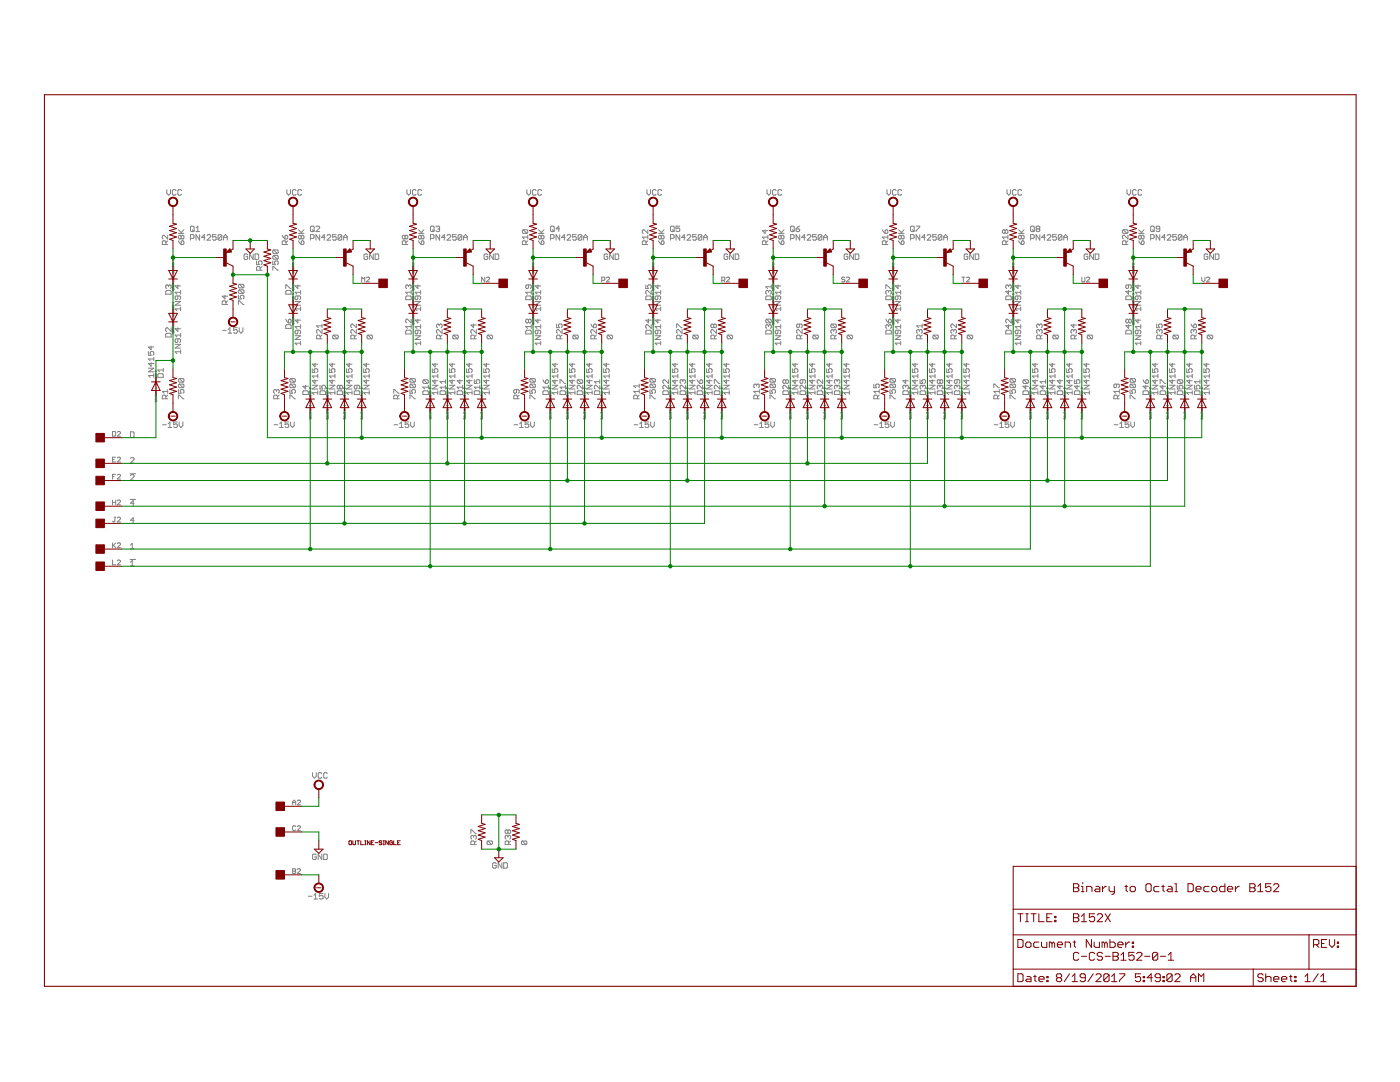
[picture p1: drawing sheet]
<svg xmlns="http://www.w3.org/2000/svg" width="279mm" height="216mm" viewBox="0 0 279 216" stroke-linecap="round" stroke-linejoin="round" font-family="sans-serif">
<g fill="none" stroke="#808080" stroke-width=".2">
<path d="M33.3 37.8v.8l.4 .3 .3-.3v-.8M35.1 38l-.2-.2h-.3l-.2 .2v.8l.2 .1h.3l.2-.1M36.2 38l-.2-.2h-.3l-.2 .2v.8l.2 .1h.3l.2-.1M57.3 37.8v.8l.3 .3 .4-.3v-.8M59.1 38l-.2-.2h-.4l-.1 .2v.8l.1 .1h.4l.2-.1M60.2 38l-.2-.2h-.4l-.1 .2v.8l.1 .1h.4l.2-.1M81.2 37.8v.8l.4 .3 .3-.3v-.8M83 38l-.1-.2h-.4l-.2 .2v.8l.2 .1h.4l.1-.1M84.1 38l-.1-.2h-.4l-.2 .2v.8l.2 .1h.4l.1-.1M105.2 37.8v.8l.3 .3 .4-.3v-.8M107 38l-.2-.2h-.4l-.1 .2v.8l.1 .1h.4l.2-.1M108.1 38l-.2-.2h-.4l-.1 .2v.8l.1 .1h.4l.2-.1"/>
<path d="M129.1 37.8v.8l.4 .3 .3-.3v-.8M130.9 38l-.1-.2h-.4l-.2 .2v.8l.2 .1h.4l.1-.1M132.1 38l-.2-.2h-.4l-.2 .2v.8l.2 .1h.4l.2-.1M153.1 37.8v.8l.3 .3 .4-.3v-.8M154.9 38l-.2-.2h-.4l-.1 .2v.8l.1 .1h.4l.2-.1M156 38l-.2-.2h-.4l-.1 .2v.8l.1 .1h.4l.2-.1M177 37.8v.8l.4 .3 .4-.3v-.8M178.9 38l-.2-.2h-.4l-.2 .2v.8l.2 .1h.4l.2-.1M180 38l-.2-.2h-.4l-.2 .2v.8l.2 .1h.4l.2-.1M201 37.8v.8l.3 .3 .4-.3v-.8M202.8 38l-.2-.2h-.3l-.2 .2v.8l.2 .1h.3l.2-.1M203.9 38l-.2-.2h-.3l-.2 .2v.8l.2 .1h.3l.2-.1"/>
<path d="M224.9 37.8v.8l.4 .3 .4-.3v-.8M226.8 38l-.2-.2h-.4l-.2 .2v.8l.2 .1h.4l.2-.1M227.9 38l-.2-.2h-.4l-.2 .2v.8l.2 .1h.4l.2-.1M33.1 48.8v-.6l-.2-.2h-.3l-.2 .2v.6h1.1M33.3 58h.7l.2 .1v.6h-1.1v-.6zM33.5 46.9v.8l-.8-.8-.3 .2v.4l.2 .2M33.5 48l-.4 .4M33.6 57l.2-.1 .4 .1v.4l-.2 .2M33.6 57l-.2-.1-.3 .1v.4l.2 .2M33.6 57v.2M34.4 54h.1M34.4 57.4h.1"/>
<path d="M34.4 56.6h.2l.1 .1-.3 .1zM34.4 52.7h.3v.2h-.2v-.2M34.4 56.1h.3v.2h-.2v-.2M34.4 53.2l.3 .1-.3 .1zM34.4 54.4v.1l.2-.1v.1M34.4 57.8v.2l.2-.2v.2M34.5 53.7v.1l.2-.1M34.5 57.1v.2l.2-.2M34.5 52.3l.1 .1M34.5 53l.1 .1M34.5 55.7l.1 .1M34.5 56.4l.1 .1"/>
<path d="M34.5 57.4h.1M34.5 53.1h.2M34.5 52.4h.2M34.5 56.5h.2M34.5 55.8h.2M34.7 55.2v.2l-.2-.2-.1 .2M34.7 51.8v.1M34.7 52.5l-.1 .1-.1-.1 .1 .1M34.7 53.5l-.1 .1-.1-.1 .1 .1M34.7 53.9v.1M34.7 54.3l-.1-.2h-.1v.2h.3M34.7 55.9l-.1 .2-.1-.2 .1 .2"/>
<path d="M34.7 56.9l-.1 .1-.1-.1 .1 .1M34.7 57.4h-.2M34.7 57.7l-.1-.2-.1 .1v.1h.3M34.7 54h-.2M34.7 51.8h-.3l.1 .1M35.5 56.9v.7l-.6-.6h1.1M35.5 59.1v.5l-.2 .2-.4-.2v-.4l.2-.1h.8l.1 .1v.4l-.1 .2M35.6 48l.6 .8M35.6 46.6h1.1M35.6 45.8l.7 .8M36 58v.7M36 58.3h-1.1l.4 .4"/>
<path d="M36.2 47.1l-.2-.2-.4 .2v.4l.2 .2 .4-.2M36.2 47.1l.1-.2 .4 .2v.4l-.2 .2-.3-.2M36.2 48.2l.1-.2 .4 .2v.4l-.2 .2h-.3zM36.2 47.1v.4M36.7 45.8l-.5 .6M38 47.6h.5l.2-.2v-.4l-.2-.2h-.5v1.1M38.2 45.1h.3l.2 .2v.7l-.2 .2h-.3l-.2-.2v-.7zM38.4 45.8l.3 .4M39.1 46.2h.7M39.1 45.5l.4-.4v1.1M39.8 46.8v1.1l-.7-1.1v1.1M40.9 47.4h-.7l.6-.6v1.1"/>
<path d="M41.3 47l.2-.2h.4l.1 .2v.2l-.7 .7h.7M43.1 46.8h-.7v.6l.6-.2 .1 .2v.4l-.1 .1h-.4l-.2-.1M44.3 47l-.2-.2h-.4l-.2 .2v.8M44.3 47v.8l-.2 .1h-.4l-.2-.1M44.3 47l-.8 .8M44.6 47.9v-.7l.4-.4 .4 .4v.7M44.6 47.4h.8M44.9 58.9v.7l-.6-.5h1.1M47.6 58.9v.7h.5l-.2-.3 .2-.4h.4l.2 .2v.4l-.2 .1M47.8 56.7l-.2 .2v.4l.2 .1h.7M47.8 57.8l.7 .7M47.8 56.7l.7 .7"/>
<path d="M47.8 56.7h.7l.2 .2v.4l-.2 .1M47.8 57.8h.7l.2 .2v.4l-.2 .1M47.8 57.8l-.2 .2v.4l.2 .1h.7M49.4 50.9l-.1-.2h-.4l-.2 .2v.7l.2 .2h.4l.1-.2v-.4h-.3M50.5 50.7v1.1l-.7-1.1v1.1M50.9 50.7h.6l.1 .2v.7l-.1 .2h-.6zM51.2 52.1v.7h.6l-.2-.3 .2-.4h.3l.2 .2v.3l-.2 .2M51.9 53.9v-.5l-.1-.2h-.4l-.2 .2v.5h1.1M52.3 53.2l-.4 .4M54.4 53.9v-.7l1.1 .7M54.4 52.1v.7h.6l-.2-.3 .2-.4h.4l.1 .2v.3l-.1 .2M54.6 51l.8 .7"/>
<path d="M54.6 49.9l.8 .7M54.6 49.9l-.2 .2v.3l.2 .2h.8M54.6 51l-.2 .2v.3l.2 .2h.8M54.6 49.9h.8l.1 .2v.3l-.1 .2M54.6 51h.8l.1 .2v.3l-.1 .2M56.3 46.9l.6 .8M56.9 47.1l.3-.2 .2 .2v.4l-.2 .2h-.3zM57 57.6v-.7l1.1 .7M57.1 48.8v-.6l-.2-.2h-.4l-.2 .2v.6h1.1M57.2 58h.7l.2 .1v.6h-1.1v-.6zM57.4 48l-.3 .4M58.3 54h.1"/>
<path d="M58.3 57.4h.1M58.4 53.2h.2v.1l-.2 .1zM58.4 52.7h.2v.2h-.1l-.1-.2M58.4 56.6h.2v.1l-.2 .1zM58.4 56.1h.2v.2h-.1l-.1-.2M58.4 59.6h.2v.1l-.2-.1M58.4 55.3v.1M58.4 54.4v.1l.2-.1v.1M58.4 57.8v.1l.2-.1v.2M58.4 53.7l.1 .1 .1-.1M58.4 53.1h.2M58.4 52.4h.2"/>
<path d="M58.4 57.1l.1 .2 .1-.2M58.4 56.5h.2M58.4 55.8h.2M58.4 52.3l.1 .1M58.4 53l.1 .1M58.4 55.7l.1 .1M58.4 56.4l.1 .1M58.4 57.4h.1M58.4 59.1l.1 .1M58.4 59.8l.1 .1M58.4 59.9h.2M58.4 59.2h.2"/>
<path d="M58.6 54.3l-.1-.2-.1 .2h.3M58.6 54h-.2M58.6 53.5v.1l-.2-.1 .1 .1M58.6 52.5v.1l-.2-.1 .1 .1M58.6 51.8h-.2v.1M58.6 57.7l-.1-.2-.1 .2h.3M58.6 57.4h-.2M58.6 56.9v.1l-.2-.1 .1 .1M58.6 55.9v.2l-.2-.2 .1 .2M58.6 55.2v.2l-.2-.2v.1M58.6 51.8v.1M58.6 53.9v.1"/>
<path d="M58.6 58.6v.2M58.6 59.4v.1l-.2-.1 .1 .1M58.6 58.7h-.2v.1M59.4 56.9v.7l-.5-.6h1.1M59.4 59.1v.5l-.1 .2-.4-.2v-.4l.2-.1h.7l.2 .1v.4l-.2 .2M59.6 46.6h1.1M59.6 48l.5 .8M59.6 45.8l.7 .8M60 58.3h-1.1l.4 .4M60 58v.7M60.1 47.1l-.2-.2-.3 .2v.4l.2 .2 .3-.2M60.1 47.1l.2-.2 .4 .2v.4l-.2 .2-.4-.2"/>
<path d="M60.1 48.2l.4-.2 .2 .2v.4l-.2 .2h-.4zM60.1 47.1v.4M60.7 45.8l-.6 .6M62 45.3l.1-.2h.4l.2 .2v.7l-.2 .2h-.4l-.1-.2zM62 47.6h.5l.2-.2v-.4l-.2-.2h-.5v1.1M62.3 45.8l.4 .4M63.1 45.3l.1-.2h.4l.2 .2v.2l-.7 .7h.7M63.8 46.8v1.1l-.7-1.1v1.1M64.9 47.4h-.7l.5-.6v1.1M65.3 47l.1-.2h.4l.2 .2v.2l-.7 .7h.7M67.1 46.8h-.7v.6l.5-.2 .2 .2v.4l-.2 .1h-.4l-.1-.1M68.2 47l-.2-.2h-.4l-.1 .2v.8"/>
<path d="M68.2 47v.8l-.2 .1h-.4l-.1-.1M68.2 47l-.7 .8M68.6 47.9v-.7l.3-.4 .4 .4v.7M68.6 47.4h.7M72.2 56.2v-.9l.3 .3 .3-.3v.9M73.1 55.5l.2-.2 .4 .2v.1l-.6 .6h.6M73.4 50.9l-.2-.2h-.4l-.2 .2v.7l.2 .2h.4l.2-.2v-.4h-.4M74.5 50.7v1.1l-.7-1.1v1.1M74.9 50.7h.5l.2 .2v.7l-.2 .2h-.5zM80.8 47.1l-.2-.2-.3 .2v.4l.2 .2 .3-.2M80.8 47.1l.2-.2 .4 .2v.4l-.2 .2-.4-.2M80.8 47.1v.4"/>
<path d="M81 48.8v-.6l-.2-.2h-.3l-.2 .2v.6h1.1M81.2 59.1h.7l.2 .1v.6h-1.1v-.6zM81.4 48l-.4 .4M81.5 57l-.2-.1-.3 .1v.4l.2 .2M81.5 57l.2-.1 .4 .1v.4l-.2 .2M81.5 57v.2M82.1 58.3h-1.1l.3 .4M82.1 58v.7M82.3 54h.1M82.3 57.4h.1M82.3 53.2h.2l.1 .1-.2 .1zM82.3 52.7h.3v.2h-.2v-.2"/>
<path d="M82.3 56.6h.2l.1 .1-.2 .1zM82.3 56.1h.3l-.2 .2M82.3 59.6h.3v.1h-.2v-.1M82.4 54.4v.1l.2-.1-.1 .1M82.4 57.8v.2l.2-.2-.1 .2M82.4 53.7v.1l.2-.1M82.4 53.1h.2M82.4 52.4h.2M82.4 57.1v.2l.2-.2M82.4 56.9v.1l.2-.1M82.4 56.5h.2M82.4 55.8h.2"/>
<path d="M82.4 59.9h.2M82.4 59.2h.2M82.4 52.3l.1 .1M82.4 53l.1 .1M82.4 55.7l.1 .1M82.4 56.1v.2M82.4 56.4l.1 .1M82.4 57.4h.1M82.4 59.1l.1 .1M82.4 59.8l.1 .1M82.4 56.3h.1M82.4 56.9l.1 .1"/>
<path d="M82.4 56.9h.1M82.6 54.3l-.2-.2v.2h.3M82.6 54h-.2M82.6 53.5l-.1 .1-.1-.1 .1 .1M82.6 52.5l-.1 .1-.1-.1 .1 .1M82.6 51.8h-.3l.1 .1M82.6 57.7l-.2-.2v.2h.3M82.6 57.4h-.2M82.6 55.9l-.1 .2-.1-.2 .1 .2M82.6 55.2v.2l-.2-.2v.2M82.6 59.4l-.1 .1-.1-.1 .1 .1M82.6 58.7h-.3l.1 .1"/>
<path d="M82.6 51.8v.1M82.6 53.9v.1M82.6 58.6v.2M83.4 56.9v.7l-.6-.6h1.1M83.4 59.1v.5l-.2 .2-.4-.2v-.4l.2-.1h.8l.1 .1v.4l-.1 .2M83.5 46.6h1.1M83.5 48l.6 .8M83.5 45.8l.7 .8M83.9 58.3h-1.1l.4 .4M83.9 58v.7M84.1 47.1l-.2-.2-.4 .2v.4l.2 .2 .4-.2M84.1 47.1l.1-.2 .4 .2v.4l-.2 .2-.3-.2"/>
<path d="M84.1 47.1v.4M84.2 48l.4 .2v.4l-.2 .2h-.3v-.6zM84.6 45.8l-.5 .6M85.9 47.6h.6l.1-.2v-.4l-.1-.2h-.6v1.1M86.1 45.1h.4l.1 .2v.7l-.1 .2h-.4l-.2-.2v-.7zM86.3 45.8l.3 .4M87 45.3l.2-.2h.4l.1 .2-.1 .4M87.4 45.7h.2M87.6 45.7l.1 .1-.1 .4h-.4l-.2-.2M87.7 46.8v1.1l-.7-1.1v1.1M88.9 47.4h-.8l.6-.6v1.1M89.2 47l.2-.2h.4l.2 .2v.2l-.8 .7h.8"/>
<path d="M91.1 46.8h-.8v.6l.4-.2 .4 .2v.4l-.2 .1h-.4l-.2-.1M92.2 47l-.8 .8M92.2 47l-.2-.2h-.4l-.2 .2v.8M92.2 47v.8l-.2 .1h-.4l-.2-.1M92.5 47.4h.8M92.5 47.9v-.7l.4-.4 .4 .4v.7M96.8 55.3v.9l-.7-.9v.9M97.1 55.5l.1-.2 .5 .2v.1l-.6 .6h.6M97.3 50.9l-.1-.2h-.4l-.2 .2v.7l.2 .2h.4l.1-.2v-.4h-.3M98.4 50.7v1.1l-.7-1.1v1.1M98.8 50.7h.6l.1 .2v.7l-.1 .2h-.6zM104.4 45.8l-.2 .2v.4l.2 .2h.8"/>
<path d="M104.4 45.8h.8l.1 .2v.4l-.1 .2M104.4 45.8l.8 .8M105 48.8v-.6l-.2-.2h-.4l-.2 .2v.6h1.1M105.1 59.1h.7l.2 .1v.6h-1.1v-.6zM105.3 48l-.3 .4M105.3 47.3h-1.1l.4 .4M105.3 46.9v.8M105.5 56.9v.5l-.2 .2-.4-.2v-.4l.2-.1h.7l.2 .1v.4l-.2 .2M106 58.3h-1.1l.4 .4M106 58v.7M106.2 54h.1M106.2 57.4h.1"/>
<path d="M106.3 53.2h.2v.1l-.2 .1zM106.3 52.7h.2v.2h-.1l-.1-.2M106.3 56.6h.2v.1l-.2 .1zM106.3 56.1h.2v.2h-.1l-.1-.2M106.3 59.6h.2v.1h-.1l-.1-.1M106.3 54.5h.1M106.3 58h.1M106.3 55.2h.1M106.3 54.4v.1M106.3 55.2v.2M106.3 57.8v.2M106.3 54.5l.1-.1 .1 .1"/>
<path d="M106.3 53.7l.1 .1 .1-.1M106.3 53.1h.2M106.3 52.4h.2M106.3 58l.1-.2 .1 .2M106.3 57.1l.1 .2 .1-.2M106.3 56.5h.2M106.3 55.8h.2M106.3 59.9h.2M106.3 59.2h.2M106.3 55.2l.2 .2v-.2M106.3 52.3l.1 .1M106.3 53l.1 .1"/>
<path d="M106.3 55.7l.1 .1M106.3 56.4l.1 .1M106.3 57.4h.1M106.3 59.1l.1 .1M106.3 59.8l.1 .1M106.5 54.3v-.2h-.2v.2h.3M106.5 54h-.2M106.5 53.5v.1l-.2-.1 .1 .1M106.5 52.5v.1l-.2-.1 .1 .1M106.5 51.8h-.2v.1M106.5 57.7v-.2l-.2 .1v.1h.3M106.5 57.4h-.2"/>
<path d="M106.5 56.9v.1l-.2-.1 .1 .1M106.5 55.9v.2l-.2-.2 .1 .2M106.5 59.4v.1l-.2-.1 .1 .1M106.5 58.7h-.2v.1M106.5 51.8v.1M106.5 53.9v.1M106.5 58.6v.2M107.4 56.9v.7l-.6-.6h1.1M107.4 59.1v.5l-.2 .2-.4-.2v-.4l.2-.1h.7l.2 .1v.4l-.2 .2M107.5 46.6h1.1M107.5 48l.5 .8M107.5 45.8l.7 .8"/>
<path d="M107.9 58.3h-1.1l.4 .4M107.9 58v.7M108 47.1l.2-.2 .4 .2v.4l-.2 .2-.4-.2M108 48.2l.2-.2 .4 .2v.4l-.2 .2h-.4zM108 47.1l-.2-.2-.3 .2v.4l.2 .2 .3-.2M108 47.1v.4M108.6 45.8l-.6 .6M109.9 45.3l.1-.2h.4l.2 .2v.7l-.2 .2h-.4l-.1-.2zM109.9 47.6h.5l.2-.2v-.4l-.2-.2h-.5v1.1M110.2 45.8l.4 .4M111.7 46.8v1.1l-.7-1.1v1.1M111.7 45.7h-.7l.5-.6v1.1"/>
<path d="M112.8 47.4h-.7l.5-.6v1.1M113.2 47l.1-.2h.4l.2 .2v.2l-.7 .7h.7M115 46.8h-.7v.6l.5-.2 .2 .2v.4l-.2 .1h-.3l-.2-.1M116.1 47l-.2-.2h-.3l-.2 .2v.8M116.1 47v.8l-.2 .1h-.3l-.2-.1M116.1 47l-.7 .8M116.5 47.9v-.7l.3-.4 .4 .4v.7M116.5 47.4h.7M120.1 55.9h.4l.2-.1v-.3l-.2-.2h-.4v.9M121 55.5l.2-.2 .4 .2v.1l-.6 .6h.6M121.3 50.9l-.2-.2h-.4l-.1 .2v.7l.1 .2h.4l.2-.2v-.4h-.4M122.4 50.7v1.1l-.7-1.1v1.1"/>
<path d="M122.8 50.7h.5l.2 .2v.7l-.2 .2h-.5zM128.9 56.9v.7h.5l-.2-.4 .2-.3h.4l.2 .1v.4l-.2 .2M128.9 48.8v-.6l-.2-.2h-.3l-.2 .2v.6h1.1M129.1 59.1h.7l.2 .1v.6h-1.1v-.6zM129.3 48l-.4 .4M129.3 47.3h-1.1l.3 .4M129.3 45.8v.8l-.8-.8-.3 .2v.4l.2 .2M129.3 46.9v.8M130 58v.7l-.8-.7h-.1l-.2 .1v.4l.2 .2M130.2 54h.1M130.2 57.4h.1M130.2 53.2h.2l.1 .1-.2 .1z"/>
<path d="M130.2 52.7h.3v.2h-.2v-.2M130.2 56.1h.3l-.2 .2M130.2 59.6h.3v.1h-.2v-.1M130.3 54.4v.1l.2-.1-.1 .1M130.3 57.8v.2l.2-.2-.1 .2M130.3 56.6l.2 .1-.2 .1zM130.3 53.7v.1l.2-.1M130.3 53.1h.2M130.3 52.4h.2M130.3 57.1v.2l.2-.2M130.3 56.9v.1l.2-.1M130.3 56.5h.2"/>
<path d="M130.3 55.8h.2M130.3 59.9h.2M130.3 59.2h.2M130.3 52.3l.1 .1M130.3 53l.1 .1M130.3 55.7l.1 .1M130.3 56.1v.2M130.3 56.4l.1 .1M130.3 57.4h.1M130.3 59.1l.1 .1M130.3 59.8l.1 .1M130.3 56.3h.1"/>
<path d="M130.3 56.9l.1 .1M130.3 56.9h.1M130.5 54.3l-.2-.2v.2h.3M130.5 54h-.2M130.5 53.5l-.1 .1-.1-.1 .1 .1M130.5 52.5l-.1 .1-.1-.1 .1 .1M130.5 51.8h-.3l.1 .1M130.5 57.7l-.2-.2v.2h.3M130.5 57.4h-.2M130.5 55.9l-.1 .2-.1-.2 .1 .2M130.5 55.2v.2l-.2-.2v.2M130.5 59.4l-.1 .1-.1-.1 .1 .1"/>
<path d="M130.5 58.7h-.3l.1 .1M130.5 51.8v.1M130.5 53.9v.1M130.5 58.6v.2M131.3 56.9v.7l-.6-.6h1.1M131.3 59.1v.5l-.2 .2-.4-.2v-.4l.2-.1h.8l.1 .1v.4l-.1 .2M131.4 46.6h1.1M131.4 48l.6 .8M131.4 45.8l.7 .8M131.8 58.3h-1.1l.4 .4M131.8 58v.7M132 47.1l-.2-.2-.4 .2v.4l.2 .2 .4-.2"/>
<path d="M132 47.1l.1-.2 .4 .2v.4l-.2 .2-.3-.2M132 47.1v.4M132.1 48l.4 .2v.4l-.2 .2h-.3v-.6zM132.5 45.8l-.5 .6M133.8 45.3l.2-.2h.4l.2 .2v.7l-.2 .2h-.4l-.2-.2zM133.8 47.6h.6l.2-.2v-.4l-.2-.2h-.6v1.1M134.2 45.8l.4 .4M135.7 45.1h-.8v.6l.4-.2 .4 .2v.3l-.2 .2h-.4l-.2-.2M135.7 46.8v1.1l-.8-1.1v1.1M136.8 47.4h-.8l.6-.6v1.1M137.1 47l.2-.2h.4l.2 .2v.2l-.8 .7h.8M139 46.8h-.8v.6l.4-.2 .4 .2v.4l-.2 .1h-.4l-.2-.1"/>
<path d="M140.1 47l-.2-.2h-.4l-.2 .2v.8M140.1 47v.8l-.2 .1h-.4l-.2-.1M140.1 47l-.8 .8M140.4 47.4h.8M140.4 47.9v-.7l.4-.4 .4 .4v.7M144 55.9h.5l.2-.1-.2-.5h-.5v.9M144.4 55.9l.3 .3M145 55.5l.1-.2 .5 .2v.1l-.6 .6h.6M145.2 50.9l-.1-.2h-.4l-.2 .2v.7l.2 .2h.4l.1-.2v-.4h-.3M146.3 50.7v1.1l-.7-1.1v1.1M146.7 50.7h.6l.1 .2v.7l-.1 .2h-.6zM152.7 45.8v.8l-.6-.6h1.1"/>
<path d="M152.8 59.2l.2-.1h.7l.2 .1v.6h-1.1zM152.9 48.8v-.6l-.2-.2h-.4l-.2 .2v.6h1.1M153.2 47.3h-1.1l.4 .4M153.2 48l-.3 .4M153.2 46.9v.8M153.4 58.1l-.2-.1-.4 .1v.4l.2 .2M153.4 58.1l.2-.1 .3 .1v.4l-.2 .2M153.4 58.1v.2M153.9 56.9v.7M153.9 57.2h-1.1l.4 .4M154.1 54h.1M154.1 57.4h.1"/>
<path d="M154.2 53.2h.2v.1l-.2 .1zM154.2 52.7h.2v.2h-.1v-.2M154.2 56.6h.2v.1l-.2 .1zM154.2 56.1h.2v.2h-.1v-.2M154.2 59.6h.2v.1h-.1v-.1M154.2 54.4v.1l.1-.1M154.2 57.8v.2l.1-.2M154.3 53.7v.1l.1-.1M154.3 53.5v.1zM154.3 53.1h.1M154.3 52.5v.1zM154.3 52.4h.1"/>
<path d="M154.3 57.1v.2l.1-.2M154.3 56.9v.1zM154.3 56.5h.1M154.3 55.9v.2zM154.3 55.8h.1M154.3 59.9h.1M154.3 59.4v.1zM154.3 59.2h.1M154.3 52.3v.1M154.3 53v.1M154.3 55.7v.1M154.3 56.4v.1"/>
<path d="M154.3 57.4h.1M154.3 59.1v.1M154.3 59.8v.1M154.3 54.4h.1M154.3 57.8h.1M154.4 57.8v.2M154.4 54.4v.1M154.4 54.3v-.2h-.1v.2h.2M154.4 54h-.1M154.4 51.8h-.2l.1 .1M154.4 57.7v-.2l-.1 .1v.1h.2M154.4 57.4h-.1"/>
<path d="M154.4 55.2v.2l-.1-.2-.1 .2M154.4 58.7h-.2l.1 .1M154.4 59.4v.1M154.4 51.8v.1M154.4 52.5v.1M154.4 53.5v.1M154.4 53.9v.1M154.4 55.9v.2M154.4 56.9v.1M154.4 58.6v.2M155.3 56.9v.7l-.6-.6h1.1M155.3 59.1v.5l-.2 .2-.4-.2v-.4l.2-.1h.7l.2 .1v.4l-.2 .2"/>
<path d="M155.4 46.6h1.1M155.4 48l.5 .8M155.4 45.8l.7 .8M155.8 58.3h-1.1l.4 .4M155.8 58v.7M155.9 47.1l.2-.2 .4 .2v.4l-.2 .2-.4-.2M155.9 48.2l.2-.2 .4 .2v.4l-.2 .2h-.4zM155.9 47.1l-.2-.2-.3 .2v.4l.2 .2 .3-.2M155.9 47.1v.4M156.5 45.8l-.6 .6M157.8 45.3l.1-.2h.4l.2 .2v.7l-.2 .2h-.4l-.1-.2zM157.8 47.6h.5l.2-.2v-.4l-.2-.2h-.5v1.1"/>
<path d="M158.1 45.8l.4 .4M158.9 45.7h.5l.2 .3-.2 .2h-.3l-.2-.2zM159.6 46.8v1.1l-.7-1.1v1.1M159.6 45.1l-.7 .6M160.7 47.4h-.7l.5-.6v1.1M161.1 47l.2-.2h.3l.2 .2v.2l-.7 .7h.7M162.9 46.8h-.7v.6l.3-.2 .4 .2v.4l-.2 .1h-.3l-.2-.1M164 47l-.2-.2h-.3l-.2 .2v.8M164 47v.8l-.2 .1h-.3l-.2-.1M164 47l-.7 .8M164.4 47.4h.7M164.4 47.9v-.7l.4-.4 .3 .4v.7"/>
<path d="M168.6 55.5l-.1-.2-.5 .2 .1 .3h.4l.1 .1-.1 .3-.5-.1M168.9 55.5l.2-.2 .5 .2v.1l-.7 .6h.7M169.2 50.9l-.2-.2h-.3l-.2 .2v.7l.2 .2h.3l.2-.2v-.4h-.4M170.3 50.7v1.1l-.7-1.1v1.1M170.7 50.7h.5l.2 .2v.7l-.2 .2h-.5zM176.1 45.8l.5 .8M176.6 46l.4-.2 .2 .2v.4l-.2 .2h-.4zM176.8 57.6v-.7h.2l.7 .7h.2M176.8 48.8v-.6l-.2-.2h-.3l-.2 .2v.6h1.1M177 59.1h.7l.2 .1v.6h-1.1v-.6zM177.2 47.3h-1.1l.4 .4M177.2 48l-.4 .4"/>
<path d="M177.2 46.9v.8M177.3 58.1l-.2-.1-.3 .1v.4l.2 .2M177.3 58.1l.2-.1 .4 .1v.4l-.2 .2M177.3 58.1v.2M178.1 54h.1M178.1 57.4h.1M178.1 53.2h.2l.1 .1-.2 .1zM178.1 52.7h.3l-.1 .2-.1-.2M178.1 56.1h.3l-.1 .2-.1-.2M178.1 59.6h.3l-.1 .1-.1-.1M178.2 54.4v.1l.1-.1v.1M178.2 57.8v.2l.1-.2v.2"/>
<path d="M178.2 56.6l.2 .1-.2 .1zM178.2 53.7v.1l.2-.1M178.2 53.1h.2M178.2 52.4h.2M178.2 57.1v.2l.2-.2M178.2 56.5h.2M178.2 55.8h.2M178.2 59.9h.2M178.2 59.2h.2M178.2 52.3l.1 .1M178.2 53l.1 .1M178.2 55.7l.1 .1"/>
<path d="M178.2 56.4l.1 .1M178.2 57.4h.1M178.2 59.1l.1 .1M178.2 59.8l.1 .1M178.2 53.4h.1M178.2 52.5h.1M178.2 56.9h.1M178.2 55.9h.1M178.2 59.3h.1M178.2 52.5v.1M178.2 53.4v.2M178.2 55.9v.2"/>
<path d="M178.2 56.9v.1M178.2 59.3v.2M178.3 52.5v.1M178.3 53.4v.2M178.3 55.9v.2M178.3 56.9v.1M178.3 59.3v.2M178.4 54.3l-.1-.2h-.1v.2h.3M178.4 54h-.2M178.4 53.5l-.2 .1M178.4 52.5l-.2 .1M178.4 51.8h-.3l.1 .1"/>
<path d="M178.4 57.7l-.1-.2-.1 .1v.1h.3M178.4 57.4h-.2M178.4 56.9l-.2 .1M178.4 55.9l-.2 .2M178.4 55.2v.2l-.2-.2v.2M178.4 59.4l-.2 .1M178.4 58.7h-.3l.1 .1M178.4 51.8v.1M178.4 53.9v.1M178.4 58.6v.2M179.2 56.9v.7l-.5-.6h1M179.2 59.1v.5l-.2 .2-.3-.2v-.4l.1-.1h.8l.1 .1v.4l-.1 .2"/>
<path d="M179.3 46.6h1.1M179.3 48l.6 .8M179.3 45.8l.8 .8M179.7 58.3h-1l.3 .4M179.7 58v.7M179.9 47.1l.2-.2 .3 .2v.4l-.2 .2-.3-.2M179.9 47.1l-.2-.2-.4 .2v.4l.2 .2 .4-.2M179.9 47.1v.4M180.1 48l.3 .2v.4l-.2 .2h-.3v-.6zM180.4 45.8l-.5 .6M181.7 45.3l.2-.2h.4l.2 .2v.7l-.2 .2h-.4l-.2-.2zM181.7 47.6h.6l.2-.2v-.4l-.2-.2h-.6v1.1"/>
<path d="M182.1 45.8l.4 .4M182.8 45.1h.8l-.8 1.1M183.6 46.8v1.1l-.8-1.1v1.1M184.7 47.4h-.8l.6-.6v1.1M185 47l.2-.2h.4l.2 .2v.2l-.8 .7h.8M186.9 46.8h-.8v.6l.4-.2 .4 .2v.4l-.2 .1h-.4l-.2-.1M188 47l-.2-.2h-.4l-.2 .2v.8M188 47v.8l-.2 .1h-.4l-.2-.1M188 47l-.8 .8M188.3 47.9v-.7l.4-.4 .4 .4v.7M188.3 47.4h.8M191.9 55.3h.7"/>
<path d="M192.3 55.3v.9M192.9 55.5l.1-.2 .5 .2v.1l-.6 .6h.6M193.1 50.9l-.1-.2h-.4l-.2 .2v.7l.2 .2h.4l.1-.2v-.4h-.3M194.2 50.7v1.1l-.7-1.1v1.1M194.6 50.7h.6l.1 .2v.7l-.1 .2h-.6zM200.6 46l.2-.2 .3 .2v.4l-.1 .2-.4-.2M200.6 46l-.2-.2-.4 .2v.4l.2 .2 .4-.2M200.6 46v.4M200.8 48.8v-.6l-.2-.2h-.4l-.2 .2v.6h1.1M200.9 59.1h.8l.1 .1v.6h-1.1v-.6zM201.1 47.3h-1.1l.4 .4M201.1 48l-.3 .4"/>
<path d="M201.1 46.9v.8M201.3 57l-.2-.1-.4 .1v.4l.2 .2M201.3 57l.2-.1 .3 .1v.4l-.1 .2M201.3 57v.2M201.3 58v.7l-.6-.6h1.1M202 54h.1M202 57.4h.1M202.1 53.2h.2v.1l-.2 .1zM202.1 52.7h.2v.2l-.1-.2M202.1 56.6h.2v.1l-.2 .1zM202.1 56.1h.2v.2l-.1-.2M202.1 59.6h.2v.1l-.1-.1"/>
<path d="M202.1 54.4v.1l.1-.1M202.1 57.8v.2l.1-.2M202.2 53.7v.1l.1-.1M202.2 53.5v.1zM202.2 53.1h.1M202.2 52.5v.1zM202.2 52.4h.1M202.2 57.1v.2l.1-.2M202.2 56.5h.1M202.2 55.9v.2zM202.2 55.8h.1M202.2 59.9h.1"/>
<path d="M202.2 59.4v.1zM202.2 59.2h.1M202.2 52.3v.1M202.2 53v.1M202.2 55.7v.1M202.2 56.4v.1M202.2 57.4h.1M202.2 59.1v.1M202.2 59.8v.1M202.2 56.9v.1zM202.2 54.4h.1M202.2 57.8h.1"/>
<path d="M202.3 57.8v.2M202.3 54.4v.1M202.3 54.3l-.1-.2v.2h.2M202.3 54h-.1M202.3 51.8h-.2l.1 .1M202.3 57.7l-.1-.2v.2h.2M202.3 57.4h-.1M202.3 55.2v.2l-.2-.2v.2M202.3 58.7h-.2l.1 .1M202.3 59.4v.1M202.3 51.8v.1M202.3 52.5v.1"/>
<path d="M202.3 53.5v.1M202.3 53.9v.1M202.3 55.9v.2M202.3 56.9v.1M202.3 58.6v.2M203.2 56.9v.7l-.6-.6h1.1M203.2 59.1v.5l-.2 .2-.4-.2v-.4l.2-.1h.7l.2 .1v.4l-.2 .2M203.3 46.6h1.1M203.3 48l.5 .8M203.3 45.8l.7 .8M203.7 58.3h-1.1l.4 .4M203.7 58v.7"/>
<path d="M203.8 47.1l-.2-.2-.3 .2v.4l.2 .2 .3-.2M203.8 47.1l.2-.2 .4 .2v.4l-.2 .2-.4-.2M203.8 47.1v.4M204 48l.4 .2v.4l-.2 .2h-.4v-.6zM204.4 45.8l-.6 .6M205.7 45.3l.2-.2h.3l.2 .2v.7l-.2 .2h-.3l-.2-.2zM205.7 47.6h.5l.2-.2v-.4l-.2-.2h-.5v1.1M206 45.8l.4 .4M207 45.7l-.2-.2 .2-.4h.3l.2 .2-.2 .4M207 45.7l-.2 .1 .2 .4h.3l.2-.2-.2-.3M207 45.7h.3M207.5 46.8v1.1l-.7-1.1v1.1"/>
<path d="M208.6 47.4h-.7l.5-.6v1.1M209 47l.2-.2h.3l.2 .2v.2l-.7 .7h.7M210.8 46.8h-.7v.6l.4-.2 .3 .2v.4l-.2 .1h-.3l-.2-.1M211.9 47l-.2-.2h-.3l-.2 .2v.8M211.9 47v.8l-.2 .1h-.3l-.2-.1M211.9 47l-.7 .8M212.3 47.4h.7M212.3 47.9v-.7l.4-.4 .3 .4v.7M215.9 55.3v.8l.1 .1 .5-.1v-.8M216.8 55.5l.2-.2 .5 .2v.1l-.7 .6h.7M217.1 50.9l-.2-.2h-.3l-.2 .2v.7l.2 .2h.3l.2-.2v-.4h-.4M218.2 50.7v1.1l-.7-1.1v1.1"/>
<path d="M218.6 50.7h.5l.2 .2v.7l-.2 .2h-.5zM224.2 45.8l-.2 .2v.4l.2 .2h.7M224.2 45.8h.7l.2 .2v.4l-.2 .2M224.2 45.8l.7 .8M224.7 59.2l.2-.1h.7l.2 .1v.6h-1.1zM224.7 48.8v-.6l-.1-.2h-.4l-.2 .2v.6h1.1M225.1 46.9v.8l-.7-.8-.4 .2v.4l.2 .2M225.1 48l-.4 .4M225.2 56.9v.5l-.2 .2-.3-.2v-.4l.2-.1h.7l.2 .1v.4l-.2 .2M225.2 58v.7l-.5-.6h1.1M226 54h.1M226 57.4h.1"/>
<path d="M226 53.2h.3v.1l-.2 .1zM226 52.7h.3v.2l-.2-.2M226 56.6h.3v.1l-.2 .1zM226 56.1h.3v.2l-.2-.2M226 59.6h.3v.1l-.2-.1M226.1 54.4v.1l.1-.1 .1 .1M226.1 57.8v.2l.1-.2 .1 .2M226.1 53.7l.1 .1 .1-.1M226.1 53.1h.2M226.1 52.4h.2M226.1 57.1l.1 .2 .1-.2M226.1 56.5h.2"/>
<path d="M226.1 55.8h.2M226.1 59.9h.2M226.1 59.2h.2M226.1 52.3l.1 .1M226.1 53l.1 .1M226.1 55.7l.1 .1M226.1 56.4l.1 .1M226.1 57.4h.1M226.1 59.1l.1 .1M226.1 59.8l.1 .1M226.3 54.3l-.1-.2-.1 .2h.3M226.3 54h-.2"/>
<path d="M226.3 53.5v.1l-.2-.1 .1 .1M226.3 52.5v.1l-.2-.1 .1 .1M226.3 51.8h-.3l.1 .1M226.3 57.7l-.1-.2-.1 .2h.3M226.3 57.4h-.2M226.3 56.9v.1l-.2-.1 .1 .1M226.3 55.9v.2l-.2-.2 .1 .2M226.3 55.2v.2l-.2-.2v.2M226.3 59.4v.1l-.2-.1 .1 .1M226.3 58.7h-.3l.1 .1M226.3 51.8v.1M226.3 53.9v.1"/>
<path d="M226.3 58.6v.2M227.1 56.9v.7l-.5-.6h1.1M227.1 59.1v.5l-.2 .2-.3-.2v-.4l.2-.1h.7l.2 .1v.4l-.2 .2M227.2 46.6h1.1M227.2 48l.6 .8M227.2 45.8l.8 .8M227.7 58.3h-1.1l.3 .4M227.7 58v.7M227.8 47.1l.2-.2 .3 .2v.4l-.1 .2-.4-.2M227.8 48.2l.2-.2 .3 .2v.4l-.1 .2h-.4zM227.8 47.1l-.2-.2-.4 .2v.4l.2 .2 .4-.2M227.8 47.1v.4"/>
<path d="M228.3 45.8l-.5 .6M229.6 45.3l.2-.2h.4l.2 .2v.7l-.2 .2h-.4l-.2-.2zM229.6 47.6h.6l.2-.2v-.4l-.2-.2h-.6v1.1M230 45.8l.4 .4M231.5 45.7h-.6l-.2-.2 .2-.4h.4l.2 .2v.7l-.2 .2h-.4l-.2-.2M231.5 46.8v1.1l-.8-1.1v1.1M232.6 47.4h-.8l.6-.6v1.1M232.9 47l.2-.2h.4l.2 .2v.2l-.8 .7h.8M234.8 46.8h-.8v.6l.4-.2 .4 .2v.4l-.2 .1h-.4l-.2-.1M235.9 47l-.2-.2h-.4l-.2 .2v.8M235.9 47v.8l-.2 .1h-.4l-.2-.1M235.9 47l-.8 .8"/>
<path d="M236.2 47.4h.8M236.2 47.9v-.7l.4-.4 .4 .4v.7M239.8 55.3v.6l.4 .3 .3-.3v-.6M240.8 55.5l.1-.2 .5 .2v.1l-.6 .6h.6M241 50.9l-.1-.2h-.4l-.2 .2v.7l.2 .2h.4l.1-.2v-.4h-.3M242.2 50.7v1.1l-.8-1.1v1.1M242.5 50.7h.6l.2 .2v.7l-.2 .2h-.6zM29.6 70.1v.8h.6l-.2-.4 .2-.4h.3l.2 .2v.4l-.2 .2M29.6 73.5h1.1l-1.1 .7h1.1M30.2 72.4v.7l-.6-.6h1.1M30.2 69v.8l-.6-.6h1.1M30.7 74.9h-1.1l.4 .4"/>
<path d="M30.7 71.3v.7M30.7 74.6v.7M30.7 71.6h-1.1l.4 .4M30.9 79.7h.1M30.9 76.2h.1M31 75.5l.2-.1v.1l-.2 .1zM31 75h.2v.1h-.1v-.1M31 78.4h.2v.1h-.1v-.1M31 76.6v.2l.2-.2v.2M31 78.8l.2 .2h-.2zM31.1 75.9v.2l.1-.2M31.1 79.4v.1l.1-.1"/>
<path d="M31.1 79.7h.1M31.1 74.5l.1 .1M31.1 75.2l.1 .1M31.1 77.9v.1M31.1 78.6l.1 .2M31.1 78.8h.1M31.1 78h.1M31.1 75.3h.1M31.1 74.6h.1M31.1 74.7v.2M31.1 75.7v.1M31.1 78.1v.2"/>
<path d="M31.1 79.1v.2M31.1 79.1h.1M31.1 78.1h.1M31.1 75.7h.1M31.1 74.7h.1M31.2 74.7v.2M31.2 75.7v.1M31.2 78.1v.2M31.2 79.1v.2M31.2 74v.2l-.1-.2-.1 .2M31.2 74.7l-.1 .2M31.2 75.7l-.1 .1"/>
<path d="M31.2 76.2v.1M31.2 76.5v-.2l-.1 .1v.1h.2M31.2 77.4v.2M31.2 78.2l-.1 .1M31.2 79.1l-.1 .2M31.2 79.9l-.1-.1v.1h.2M31.2 76.2l-.1 .1M31.2 77.5h-.2l.1 .1M31.5 74.7l.2-.1h.7l.2 .1v.6h-1.1zM32.6 73.5v.7M32.6 73.8h-1.1l.4 .4M33.1 66.7l.2-.2h.7l.2 .2v.5h-1.1z"/>
<path d="M33.1 79.6v-.6l-.2-.2h-.3l-.2 .2v.6h1.1M33.5 78.1h-1.1l.3 .4M33.5 78.8l-.4 .4M33.5 77.7v.8M34.2 65.4v.7l-.8-.7-.3 .2v.4l.2 .1M34.4 62.5h.1M34.4 66h.1M34.4 61.8l.2-.1 .1 .2h-.3zM34.4 65.2h.2l.1 .1h-.3zM34.4 61.3h.3v.1h-.2v-.1M34.4 64.7h.3v.1l-.2 .1v-.2M34.4 62.9v.2l.2-.2v.2"/>
<path d="M34.4 66.3v.2l.2-.2v.2M34.5 62.2v.2l.2-.2M34.5 65.7v.1l.2-.1M34.5 60.8l.1 .1M34.5 61.5l.1 .2M34.5 64.2v.1M34.5 64.9v.1M34.5 61.7h.2M34.5 60.9h.2M34.5 65.1h.2M34.5 65l.1 .1M34.5 64.4h.2"/>
<path d="M34.5 64.3l.1 .1M34.7 63.7v.2l-.2-.2-.1 .2M34.7 60.3v.2M34.7 61.1l-.1 .1-.1-.1 .1 .1M34.7 62l-.1 .2-.1-.2 .1 .2M34.7 62.5v.1M34.7 62.8l-.1-.1h-.1v.1h.3M34.7 64.5l-.1 .1-.1-.1 .1 .1M34.7 65.4l-.1 .2-.1-.2 .1 .2M34.7 65.9v.1M34.7 66.3l-.1-.2h-.1v.2h.3M34.7 62.5l-.2 .1"/>
<path d="M34.7 66h-.2M34.7 60.4h-.3l.1 .1M34.9 60.2h1.1l-1.1 .7h1.1M34.9 68.7h1.1l-1.1 .7h1.1M35.5 67.6v.6l-.2 .1-.4-.1v-.4l.2-.2h.8l.1 .2v.4l-.1 .1M35.5 65.4v.7l-.6-.5h1.1M35.6 79.6v-.8h.2l.7 .8h.2M35.6 77.7v.8h.6l-.2-.6 .2-.2h.3l.2 .2v.4l-.2 .2M35.8 76.6l-.2 .2v.4l.2 .2h.7M35.8 75.5l-.2 .2v.4l.2 .2h.7M35.8 76.6h.7l.2 .2v.4l-.2 .2M35.8 75.5h.7l.2 .2v.4l-.2 .2"/>
<path d="M35.8 76.6l.7 .8M35.8 75.5l.7 .8M36 61.6h-1.1l.4 .4M36 70.2h-1.1l.4 .3M36 61.3v.7M36 66.5v.7M36 69.8v.7M36 66.9h-1.1l.4 .3M44.4 65.9h.7M45.1 60.7v-.5l-.2-.2h-.4l-.2 .2v.5h1.1M45.4 60l-.3 .4M45.5 66.5h.7"/>
<path d="M45.5 65.8l.4-.4v1.1M47.3 65.4h-.7v.5l.6-.1 .1 .1v.4l-.1 .2h-.4l-.2-.2M47.6 60.7v-.7h.2l.7 .7h.2M47.7 65.4v.7l.4 .4 .4-.4v-.7M55.2 77.9l-.2-.2-.4 .2v.4l.2 .2M55.2 77.9l.2-.2 .3 .2v.4l-.2 .2M55.2 77.9v.2M55.4 79.6v-.6l-.2-.2h-.4l-.2 .2v.6h1.1M55.7 78.8l-.3 .4M57 63.7l.6 .7M57.2 64.8h.7l.2 .2v.5h-1.1v-.5zM57.6 63.9l.1-.2 .4 .2v.3l-.2 .2h-.3z"/>
<path d="M57.8 79.6v-.8h.2l.8 .8h.1M57.8 77.7v.8h.6l-.2-.4 .2-.4h.4l.1 .2v.4l-.1 .2M58 76.6l-.2 .2v.4l.2 .2h.8M58 76.6h.8l.1 .2v.4l-.1 .2M58 75.5l-.2 .2v.4l.2 .2h.8M58 75.5h.8l.1 .2v.4l-.1 .2M58 76.6l.8 .8M58 75.5l.8 .8M58.3 60.8h.1M58.3 64.2h.1M58.4 63h.2v.1l-.1 .1-.1-.2M58.4 62.1v.1"/>
<path d="M58.4 61.2v.1l.2-.1v.2M58.4 64.6v.1l.2-.1v.2M58.4 60l.2 .2h-.2zM58.4 63.4l.2 .2h-.2zM58.4 62.7h.2M58.4 60.5l.1 .2 .1-.2M58.4 63.9l.1 .2 .1-.2M58.4 62.5l.1 .2M58.4 63.2v.1M58.4 64.2v.1M58.4 63.3l.1 .1M58.4 63.4h.2"/>
<path d="M58.6 62.8v.1l-.2-.1 .1 .1M58.6 62v.2l-.2-.2v.1M58.6 61.1l-.1-.2-.1 .2h.3M58.6 64.5v-.1h-.2v.1h.3M58.6 63.7v.2l-.2-.2 .1 .2M58.6 60.3v.2l-.2-.2 .1 .2M58.6 60.8v.1M58.6 64.2h-.2M58.6 60.8l-.2 .1M58.9 60.2h1.1l-1.1 .7h1.1M58.9 67h1.1l-1.1 .7h1.1M59.4 63.7v.7l-.5-.5h1.1"/>
<path d="M59.4 65.9v.5l-.1 .2-.4-.2v-.3l.2-.2h.7l.2 .2v.3l-.2 .2M60 65.2h-1.1l.4 .3M60 61.6h-1.1l.4 .4M60 68.5h-1.1l.4 .3M60 61.3v.7M60 64.8v.7M60 68.1v.7M60.4 78.2l.2-.2h.7l.2 .2v.5h-1.1zM61 76.9v.7l-.6-.5h1.1M61.7 79.7h.1M61.8 78.9l.2-.1v.2h-.2zM61.8 78.4h.2v.1"/>
<path d="M61.9 79.7h.1M61.9 79.4v.1l.1-.1M61.9 78.8h.1M61.9 78.4l.1 .1M61.9 78h.1M61.9 77.9v.1M61.9 78.6l.1 .2M62 79.9l-.1-.1v.1h.2M62 79.1v.2l-.1-.2 .1 .2M62 78.2v.1l-.1-.1 .1 .1M62 77.4v.2l-.1-.2-.1 .2M62 78.5h.1"/>
<path d="M62.3 73.6v.7h.6l-.2-.4 .2-.3h.3l.2 .2v.3l-.2 .2M62.3 76.9h1.1l-1.1 .7h1.1M62.9 75.8v.7l-.6-.5h1.1M62.9 72.5v.7l-.6-.5h1.1M63.4 78.4h-1.1l.4 .3M63.4 74.7v.7M63.4 78v.7M63.4 75h-1.1l.4 .4M63.9 76.9v.7h.5l-.2-.3 .2-.4h.4l.2 .2v.3l-.2 .2M63.9 67.6v-.5l-.2-.2h-.3l-.2 .2v.5h1.1M64.1 78h.7l.2 .2v.5h-1.1v-.5zM64.3 65.8v.7l-.8-.7h-.1l-.2 .2v.3l.2 .2"/>
<path d="M64.3 66.9l-.4 .3M64.3 64.7v.7M64.3 65h-1.1l.3 .4M65.2 79.7h.1M65.2 78.9l.2-.1 .1 .2h-.3zM65.2 78.4h.3v.1h-.2v-.1M65.2 77.4h.1M65.2 77.4v.2M65.3 79.7h.2M65.3 79.4v.1l.2-.1M65.3 78.8h.2M65.3 78h.2"/>
<path d="M65.3 77.4l.2 .2v-.2M65.3 77.9v.1M65.3 78.6l.1 .2M65.3 78h.1M65.5 79.9l-.2-.1v.1h.3M65.5 79.1l-.1 .2-.1-.2 .1 .2M65.5 78.2l-.1 .1-.1-.1 .1 .1M65.7 73.6v.7h.6l-.2-.4 .2-.3h.4l.1 .2v.3l-.1 .2M65.7 76.9h1.1l-1.1 .7h1.1M66.3 72.5v.7l-.6-.5h1.1M66.3 75.8v.7l-.6-.5h1.1M66.6 66.9h.7l.2 .2v.3l-.2 .2"/>
<path d="M66.6 66.9l-.2 .2v.3l.2 .2h.7M66.6 66.9l.7 .7M66.8 78.4h-1.1l.4 .3M66.8 75h-1.1l.4 .4M66.8 74.7v.7M66.8 78v.7M67.5 78h.7l.2 .2v.5h-1.1v-.5zM67.8 77.1l.2-.2 .4 .2v.3l-.2 .2-.4-.2M67.8 77.1l-.2-.2-.3 .2v.3l.2 .2 .3-.2M67.8 77.1v.3M68.6 79.7h.1M68.6 78.9l.2-.1 .1 .2h-.2z"/>
<path d="M68.6 78.4h.3v.1M68.7 79.7h.2M68.7 79.4v.1l.2-.1M68.7 78.8h.2M68.7 78.4l.1 .1M68.7 78h.2M68.7 77.9v.1M68.7 78.6l.1 .2M68.7 78h.1M68.9 79.9l-.2-.1v.1h.3M68.9 79.1l-.1 .2-.1-.2 .1 .2M68.9 78.2l-.1 .1-.1-.1 .1 .1"/>
<path d="M68.9 77.4v.2l-.2-.2v.2M68.9 78.5h-.1M69.2 76.9h1.1l-1.1 .7h1.1M69.2 73.6v.7h.5l-.2-.4 .2-.3h.4l.2 .2v.3l-.2 .2M69.7 72.5v.7l-.5-.5h1.1M69.7 75.8v.7l-.5-.5h1.1M70.3 78.4h-1.1l.3 .3M70.3 75h-1.1l.3 .4M70.3 74.7v.7M70.3 78v.7M70.7 78.2l.2-.2h.7l.2 .2v.5h-1.1zM70.7 67.6v-.5l-.1-.2h-.4l-.2 .2v.5h1.1"/>
<path d="M71.1 64.7v.7l-.7-.7-.4 .2v.3l.2 .2M71.1 65.8v.7l-.7-.7-.4 .2v.3l.2 .2M71.1 66.9l-.4 .3M71.2 76.9v.5l-.1 .2-.4-.2v-.3l.2-.2h.7l.2 .2v.3l-.2 .2M72 79.7h.1M72.1 78.4h.2v.1h-.1l-.1-.1M72.1 78.8l.2 .2h-.2zM72.1 79.7h.2M72.1 79.4l.1 .1 .1-.1M72.1 78.8h.2M72.1 78h.2M72.1 78h.1"/>
<path d="M72.1 77.9v.1M72.1 78.6l.1 .2M72.2 79.1v.2zM72.2 78.1v.2zM72.3 79.9l-.1-.1-.1 .1h.3M72.3 77.4v.2l-.2-.2v.2M72.3 78.2v.1M72.3 79.1v.2M72.6 73.6v.7h.5l-.2-.4 .2-.3h.4l.2 .2v.3l-.2 .2M72.6 76.9h1.1l-1.1 .7h1.1M73.1 75.8v.7l-.5-.5h1.1M73.1 72.5v.7l-.5-.5h1.1"/>
<path d="M73.4 66.9l.8 .7M73.4 66.9l-.1 .2v.3l.1 .2h.8M73.4 66.9h.8l.1 .2v.3l-.1 .2M73.7 78.4h-1.1l.3 .3M73.7 75h-1.1l.3 .4M73.7 74.7v.7M73.7 78v.7M78.6 78.5v-.8h.2l.7 .8h.2M79.3 79.6v-.6l-.2-.2h-.3l-.2 .2v.6h1.1M79.7 78.8l-.4 .4M81.2 65.9h.7l.2 .2v.5h-1.1v-.5zM81.8 79.6v-.8h.2l.7 .8h.2"/>
<path d="M81.8 77.7v.8h.6l-.2-.4 .2-.4h.3l.2 .2v.4l-.2 .2M82 76.6l-.2 .2v.4l.2 .2h.7M82 76.6h.7l.2 .2v.4l-.2 .2M82 75.5l-.2 .2v.4l.2 .2h.7M82 75.5h.7l.2 .2v.4l-.2 .2M82 76.6l.7 .8M82 75.5l.7 .8M82.1 65.2h-1.1l.3 .3M82.1 63.7v.7l-.8-.7-.3 .2v.3l.2 .2M82.1 64.8v.7M82.3 60.8h.1M82.3 64.2h.1"/>
<path d="M82.3 63.5l.2-.1 .1 .2h-.2zM82.3 63h.3v.1l-.2 .1v-.2M82.4 61.2v.2l.2-.2-.1 .2M82.4 64.6v.2l.2-.1-.1 .1M82.4 60l.2 .2h-.2zM82.4 62.7h.2M82.4 60.5v.2l.2-.2M82.4 63.9v.2l.2-.2M82.4 63.7v.2l.2-.2M82.4 63.4h.2M82.4 62.5l.1 .2M82.4 63.2v.1"/>
<path d="M82.4 64.2v.1M82.4 63.3l.1 .1M82.4 63.7l.1 .2M82.4 63.7h.1M82.6 62.8l-.1 .1-.1-.1 .1 .1M82.6 62v.2l-.2-.2v.2M82.6 61.1l-.2-.2v.2h.3M82.6 64.5l-.2-.1v.1h.3M82.6 60.8l-.2 .1M82.6 60.3l-.1 .2-.1-.2 .1 .2M82.6 64.2h-.2M82.6 60.8v.1"/>
<path d="M82.8 60.2h1.1l-1.1 .7h1.1M82.8 67h1.1l-1.1 .7h1.1M83.4 63.7v.7l-.6-.5h1.1M83.4 65.9v.5l-.2 .2-.4-.2v-.3l.2-.2h.8l.1 .2v.3l-.1 .2M83.9 65.2h-1.1l.4 .3M83.9 68.5h-1.1l.4 .3M83.9 61.6h-1.1l.4 .4M83.9 61.3v.7M83.9 64.8v.7M83.9 68.1v.7M84.4 78.2l.2-.2h.7l.2 .2v.5h-1.1zM84.6 75.8l-.2 .2v.3l.2 .2h.7"/>
<path d="M84.6 75.8h.7l.2 .2v.3l-.2 .2M84.6 75.8l.7 .7M85.5 77.3h-1.1l.4 .3M85.5 76.9v.7M85.7 79.7h.1M85.7 78.4h.3v.1h-.1l-.1-.1M85.8 78.8l.2 .2h-.2zM85.8 79.7h.2M85.8 79.4l.1 .1 .1-.1M85.8 78.8h.2M85.8 78h.2M85.8 77.9v.1"/>
<path d="M85.8 78.6l.1 .2M85.8 78h.1M85.9 79.1v.2zM85.9 78.1v.2zM86 79.9l-.1-.1-.1 .1h.3M86 77.4v.2l-.2-.2v.2M86 78.2l-.1 .1M86 79.1l-.1 .2M86.3 73.6v.7h.5l-.2-.4 .2-.3h.4l.2 .2v.3l-.2 .2M86.3 76.9h1.1l-1.1 .7h1.1M86.8 75.8v.7l-.5-.5h1.1M86.8 72.5v.7l-.5-.5h1.1"/>
<path d="M87.4 78.4h-1.1l.3 .3M87.4 75h-1.1l.3 .4M87.4 74.7v.7M87.4 78v.7M87.7 64.9l-.2-.2-.4 .2v.3l.2 .2M87.7 64.9l.2-.2 .3 .2v.3l-.2 .2M87.7 64.9v.1M87.9 67.6v-.5l-.2-.2h-.4l-.2 .2v.5h1.1M88 78h.7l.2 .2v.5h-1.1v-.5zM88.2 65.8v.7l-.7-.7h-.2l-.2 .2v.3l.2 .2M88.2 66.9l-.3 .3M88.9 77.3h-1.1l.4 .3"/>
<path d="M88.9 76.2h-1.1l.4 .3M88.9 75.8v.7M88.9 76.9v.7M89.1 79.7h.1M89.2 78.9l.2-.1v.2h-.2zM89.2 78.4h.2l-.1 .1M89.2 79.7h.2M89.2 79.4l.1 .1 .1-.1M89.2 78.8h.2M89.2 78h.2M89.2 77.9v.1M89.2 78.4v.1"/>
<path d="M89.2 78.6l.1 .2M89.2 78.5h.1M89.2 78h.1M89.4 79.9l-.1-.1-.1 .1h.3M89.4 79.1v.2l-.2-.2 .1 .2M89.4 78.2v.1l-.2-.1 .1 .1M89.4 77.4v.2l-.2-.2v.2M89.7 76.9h1.1l-1.1 .7h1.1M89.7 73.6v.7h.5l-.1-.4 .1-.3h.4l.2 .2v.3l-.2 .2M90.2 72.5v.7l-.5-.5h1.1M90.2 75.8v.7l-.5-.5h1.1M90.6 66.9h.7l.2 .2v.3l-.2 .2"/>
<path d="M90.6 66.9l-.2 .2v.3l.2 .2h.7M90.6 66.9l.7 .7M90.8 78.4h-1.1l.4 .3M90.8 75h-1.1l.4 .4M90.8 74.7v.7M90.8 78v.7M91.4 78h.7l.2 .2v.5h-1.1v-.5zM91.8 75.8v.7l-.6-.5h1.1M92.3 77.3h-1.1l.4 .3M92.3 76.9v.7M92.5 79.7h.1M92.6 78.9l.2-.1v.2h-.2z"/>
<path d="M92.6 78.4h.2v.1h-.1v-.1M92.7 79.7h.1M92.7 79.4v.1l.1-.1M92.7 78.8h.1M92.7 78h.1M92.7 77.9v.1M92.7 78.6l.1 .2M92.8 79.9l-.1-.1v.1h.2M92.8 79.1v.2l-.1-.2 .1 .2M92.8 78.2v.1l-.1-.1 .1 .1M92.8 77.4v.2l-.2-.2v.2M93.1 73.6v.7h.6l-.2-.4 .2-.3h.3l.2 .2v.3l-.2 .2"/>
<path d="M93.1 76.9h1.1l-1.1 .7h1.1M93.7 72.5v.7l-.6-.5h1.1M93.7 75.8v.7l-.6-.5h1.1M94.2 78.4h-1.1l.4 .3M94.2 75h-1.1l.4 .4M94.2 74.7v.7M94.2 78v.7M94.5 64.7v.7l-.5-.5h1.1M94.7 75.8v.7h.5l-.2-.3 .2-.4h.4l.2 .2v.3l-.2 .2M94.7 67.6v-.5l-.2-.2h-.4l-.1 .2v.5h1.1M94.8 78h.8l.2 .2v.5h-1.1v-.5zM95.1 65.8v.7l-.8-.7h-.2l-.1 .2v.3l.1 .2"/>
<path d="M95.1 66.9l-.4 .3M95.8 77.3h-1.1l.3 .3M95.8 76.9v.7M95.9 79.7h.1M96 78.9l.2-.1v.2h-.2zM96 78.4h.2l-.1 .1M96.1 79.7h.1M96.1 79.4v.1l.1-.1M96.1 78.8h.1M96.1 78h.1M96.1 78.5h.1M96.1 77.9v.1"/>
<path d="M96.1 78.4v.1M96.1 78.6l.1 .2M96.2 79.9l-.1-.1v.1h.3M96.2 79.1v.2l-.1-.2 .1 .2M96.2 78.2v.1l-.1-.1 .1 .1M96.2 77.4v.2l-.2-.2v.2M96.5 76.9h1.1l-1.1 .7h1.1M96.5 73.6v.7h.6l-.2-.4 .2-.3h.4l.1 .2v.3l-.1 .2M97.1 75.8v.7l-.6-.5h1.1M97.1 72.5v.7l-.6-.5h1.1M97.4 66.9h.7l.2 .2v.3l-.2 .2M97.4 66.9l-.2 .2v.3l.2 .2h.7"/>
<path d="M97.4 66.9l.7 .7M97.6 78.4h-1.1l.4 .3M97.6 75h-1.1l.4 .4M97.6 74.7v.7M97.6 78v.7M103.1 77.7v.6l-.2 .2-.4-.2v-.4l.2-.2h.7l.2 .2v.4l-.2 .2M103.3 79.6v-.6l-.2-.2h-.4l-.2 .2v.6h1.1M103.6 78.8l-.3 .4M105.1 65.9h.7l.2 .2v.5h-1.1v-.5zM105.5 63.9l-.2-.2-.4 .2v.3l.2 .2 .4-.2M105.5 63.9l.1-.2 .4 .2v.3l-.2 .2-.3-.2M105.5 63.9v.3"/>
<path d="M105.7 79.6v-.8h.2l.8 .8h.1M105.7 77.7v.8h.6l-.2-.6 .2-.2h.4l.1 .2v.4l-.1 .2M105.9 76.6l-.2 .2v.4l.2 .2h.8M105.9 76.6h.8l.1 .2v.4l-.1 .2M105.9 75.5l-.2 .2v.4l.2 .2h.8M105.9 75.5h.8l.1 .2v.4l-.1 .2M105.9 76.6l.8 .8M105.9 75.5l.8 .8M106 65.2h-1.1l.4 .3M106 64.8v.7M106.2 60.8h.1M106.2 64.2h.1"/>
<path d="M106.3 60.1l.2-.1v.2h-.2zM106.3 63.5l.2-.1v.2h-.2zM106.3 63h.2v.1l-.1 .1-.1-.2M106.3 62h.1M106.3 61.4h.1M106.3 64.8h.1M106.3 62v.2M106.3 61.2v.2M106.3 64.6v.2M106.3 62.7h.2M106.3 61.4l.1-.2 .1 .2M106.3 64.8l.1-.2 .1 .2"/>
<path d="M106.3 60.5l.1 .2 .1-.2M106.3 63.9l.1 .2 .1-.2M106.3 63.4h.2M106.3 62l.2 .2v-.2M106.3 62.5l.1 .2M106.3 63.2v.1M106.3 64.2v.1M106.3 63.3l.1 .1M106.5 62.8v.1l-.2-.1 .1 .1M106.5 61.1l-.1-.2-.1 .2h.3M106.5 64.5v-.1h-.2v.1h.3M106.5 63.7v.2l-.2-.2 .1 .2"/>
<path d="M106.5 60.8l-.2 .1M106.5 60.3v.2l-.2-.2 .1 .2M106.5 64.2h-.2M106.5 60.8v.1M106.8 60.2h1.1l-1.1 .7h1.1M106.8 67h1.1l-1.1 .7h1.1M107.4 63.7v.7l-.6-.5h1.1M107.4 65.9v.5l-.2 .2-.4-.2v-.3l.2-.2h.7l.2 .2v.3l-.2 .2M107.9 65.2h-1.1l.4 .3M107.9 68.5h-1.1l.4 .3M107.9 61.6h-1.1l.4 .4M107.9 61.3v.7"/>
<path d="M107.9 64.8v.7M107.9 68.1v.7M108.4 75.8l.5 .7M108.5 78h.8l.1 .2v.5h-1v-.5zM108.9 76l.2-.2 .3 .2v.3l-.1 .2h-.4zM109.4 77.3h-1l.3 .3M109.4 76.9v.7M109.6 79.7h.1M109.7 78.9l.2-.1v.2h-.2zM109.7 78.4h.2v.1h-.1v-.1M109.8 79.7h.1M109.8 79.4v.1l.1-.1"/>
<path d="M109.8 78.8h.1M109.8 78h.1M109.8 77.9v.1M109.8 78.6l.1 .2M109.9 79.9l-.1-.1v.1h.2M109.9 79.1v.2l-.1-.2 .1 .2M109.9 78.2v.1l-.1-.1 .1 .1M109.9 77.4v.2l-.1-.2-.1 .2M110.2 76.9h1.1l-1.1 .7h1.1M110.2 73.6v.7h.6l-.2-.4 .2-.3h.3l.2 .2v.3l-.2 .2M110.8 75.8v.7l-.6-.5h1.1M110.8 72.5v.7l-.6-.5h1.1"/>
<path d="M111.1 64.7v.7h.5l-.2-.4 .2-.3h.4l.2 .2v.3l-.2 .2M111.3 78.4h-1.1l.4 .3M111.3 75h-1.1l.4 .4M111.3 74.7v.7M111.3 78v.7M111.8 76.5v-.7h.2l.7 .7h.2M111.8 78.2l.2-.2h.7l.2 .2v.5h-1.1zM111.8 67.6v-.5l-.2-.2h-.3l-.2 .2v.5h1.1M112.2 65.8v.7l-.8-.7-.3 .2v.3l.2 .2M112.2 66.9l-.4 .3M112.9 77.3h-1.1l.3 .3M112.9 76.9v.7"/>
<path d="M113.1 79.7h.1M113.1 78.4h.3v.1h-.2v-.1M113.2 78.8l.2 .2h-.2zM113.2 79.7h.2M113.2 79.4v.1l.2-.1M113.2 78.8h.2M113.2 78h.2M113.2 77.9v.1M113.2 78.6l.1 .2M113.2 78h.1M113.2 79.1l.1 .2zM113.2 78.1l.1 .2z"/>
<path d="M113.4 79.9l-.2-.1v.1h.3M113.4 77.4v.2l-.2-.2v.2M113.4 78.2l-.1 .1M113.4 79.1l-.1 .2M113.6 73.6v.7h.6l-.2-.4 .2-.3h.4l.1 .2v.3l-.1 .2M113.6 76.9h1.1l-1.1 .7h1.1M114.2 72.5v.7l-.6-.5h1.1M114.2 75.8v.7l-.6-.5h1.1M114.5 66.9l.7 .7M114.5 66.9l-.2 .2v.3l.2 .2h.7M114.5 66.9h.7l.2 .2v.3l-.2 .2M114.7 78.4h-1.1l.4 .3"/>
<path d="M114.7 75h-1.1l.4 .4M114.7 74.7v.7M114.7 78v.7M115.4 75.8l-.2 .2v.3l.2 .2h.7M115.4 75.8h.7l.2 .2v.3l-.2 .2M115.4 78h.7l.2 .2v.5h-1.1v-.5zM115.4 75.8l.7 .7M116.3 76.9v.7l-.8-.7-.3 .2v.3l.2 .2M116.5 79.7h.1M116.5 78.4h.3v.1h-.2v-.1M116.6 78.8l.2 .2h-.2zM116.6 79.7h.2"/>
<path d="M116.6 79.4v.1l.2-.1M116.6 78.8h.2M116.6 78h.2M116.6 77.9v.1M116.6 78.6l.1 .2M116.6 78h.1M116.8 79.9l-.2-.1v.1h.3M116.8 79.1l-.1 .2-.1-.2 .1 .2M116.8 78.2l-.1 .1-.1-.1 .1 .1M116.8 77.4v.2l-.2-.2v.2M117.1 73.6v.7h.5l-.2-.4 .2-.3h.4l.2 .2v.3l-.2 .2M117.1 76.9h1.1l-1.1 .7h1.1"/>
<path d="M117.6 75.8v.7l-.5-.5h1.1M117.6 72.5v.7l-.5-.5h1.1M117.9 64.7l.6 .7M118.2 78.4h-1.1l.3 .3M118.2 75h-1.1l.3 .4M118.2 74.7v.7M118.2 78v.7M118.5 64.9l.3-.2 .2 .2v.3l-.2 .2h-.3zM118.7 67.6v-.5l-.2-.2h-.4l-.2 .2v.5h1.1M118.8 78h.7l.2 .2v.5h-1.1v-.5zM119 65.8v.7l-.7-.7h-.2l-.2 .2v.3l.2 .2M119 66.9l-.3 .3"/>
<path d="M119.7 76.9v.7l-.7-.7-.4 .2v.3l.2 .2M119.7 76.2h-1.1l.4 .3M119.7 75.8v.7M119.9 79.7h.1M120 78.9l.2-.1v.2h-.2zM120 78.4h.2v.1h-.1l-.1-.1M120 79.7h.2M120 79.4l.1 .1 .1-.1M120 79.1l.1 .2zM120 78.8h.2M120 78.2l.1 .1zM120 78h.2"/>
<path d="M120 77.9v.1M120 78.6l.1 .2M120 78h.1M120.2 79.9l-.1-.1-.1 .1h.3M120.2 77.4v.2l-.2-.2v.2M120.2 78.2v.1M120.2 79.1v.2M120.5 76.9h1.1l-1.1 .7h1.1M120.5 73.6v.7h.5l-.1-.4 .1-.3h.4l.2 .2v.3l-.2 .2M121 75.8v.7l-.5-.5h1.1M121 72.5v.7l-.5-.5h1.1M121.3 66.9l-.1 .2v.3l.1 .2h.8"/>
<path d="M121.3 66.9h.8l.2 .2v.3l-.2 .2M121.3 66.9l.8 .7M121.6 78.4h-1.1l.4 .3M121.6 75h-1.1l.4 .4M121.6 74.7v.7M121.6 78v.7M127.2 79.6v-.6l-.2-.2h-.3l-.2 .2v.6h1.1M127.6 78.1h-1.1l.4 .4M127.6 78.8l-.4 .4M127.6 76.6v.8M127.6 77.7v.8M127.6 77h-1.1l.4 .4"/>
<path d="M129.1 65.9h.7l.2 .2v.5h-1.1v-.5zM129.4 63.7v.7l-.5-.5h1.1M129.7 79.6v-.8h.2l.7 .8h.2M129.7 77.7v.8h.6l-.2-.4 .2-.4h.3l.2 .2v.4l-.2 .2M129.9 76.6l-.2 .2v.4l.2 .2h.7M129.9 76.6h.7l.2 .2v.4l-.2 .2M129.9 75.5l-.2 .2v.4l.2 .2h.7M129.9 75.5h.7l.2 .2v.4l-.2 .2M129.9 76.6l.7 .8M129.9 75.5l.7 .8M130 64.8v.7l-.8-.7-.3 .2v.3l.2 .2M130.2 60.8h.1"/>
<path d="M130.2 64.2h.1M130.2 60.1l.2-.1 .1 .2h-.2zM130.2 63.5l.2-.1 .1 .2h-.2zM130.2 63h.3v.1l-.2 .1v-.2M130.3 61.2v.2l.2-.2-.1 .2M130.3 64.6v.2l.2-.1-.1 .1M130.3 62.7h.2M130.3 60.5v.2l.2-.2M130.3 63.9v.2l.2-.2M130.3 63.7v.2l.2-.2M130.3 63.4h.2M130.3 62.5l.1 .2"/>
<path d="M130.3 63.2v.1M130.3 64.2v.1M130.3 63.3l.1 .1M130.3 63.7l.1 .2M130.3 63.7h.1M130.5 62.8l-.1 .1-.1-.1 .1 .1M130.5 62v.2l-.2-.2v.2M130.5 61.1l-.2-.2v.2h.3M130.5 64.5l-.2-.1v.1h.3M130.5 60.8l-.2 .1M130.5 60.3l-.1 .2-.1-.2 .1 .2M130.5 64.2h-.2"/>
<path d="M130.5 60.8v.1M130.7 60.2h1.1l-1.1 .7h1.1M130.7 67h1.1l-1.1 .7h1.1M131.3 63.7v.7l-.6-.5h1.1M131.3 65.9v.5l-.2 .2-.4-.2v-.3l.2-.2h.8l.1 .2v.3l-.1 .2M131.8 65.2h-1.1l.4 .3M131.8 61.6h-1.1l.4 .4M131.8 68.5h-1.1l.4 .3M131.8 61.3v.7M131.8 64.8v.7M131.8 68.1v.7M132.5 78h.7l.2 .2v.5h-1.1v-.5z"/>
<path d="M133.4 76.9v.7l-.7-.7-.4 .2v.3l.2 .2M133.4 75.8v.7l-.7-.7-.4 .2v.3l.2 .2M133.6 79.7h.1M133.6 78.4h.3v.1h-.1l-.1-.1M133.7 78.8l.2 .2h-.2zM133.7 77.4h.1M133.7 77.4v.2M133.7 79.7h.2M133.7 79.4l.1 .1 .1-.1M133.7 78.8h.2M133.7 78h.2M133.7 77.4l.2 .2v-.2"/>
<path d="M133.7 77.9v.1M133.7 78.6l.1 .2M133.7 78h.1M133.9 79.9l-.1-.1-.1 .1h.3M133.9 79.1v.2l-.2-.2 .1 .2M133.9 78.2v.1l-.2-.1 .1 .1M134.2 73.6v.7h.5l-.2-.4 .2-.3h.4l.2 .2v.3l-.2 .2M134.2 76.9h1.1l-1.1 .7h1.1M134.7 75.8v.7l-.5-.5h1.1M134.7 72.5v.7l-.5-.5h1.1M135 65.4v-.7l1.1 .7M135.3 78.4h-1.1l.3 .3"/>
<path d="M135.3 75h-1.1l.3 .4M135.3 74.7v.7M135.3 78v.7M135.8 67.6v-.5l-.2-.2h-.4l-.2 .2v.5h1.1M135.9 78h.7l.2 .2v.5h-1.1v-.5zM136.1 65.8v.7l-.7-.7h-.2l-.2 .2v.3l.2 .2M136.1 66.9l-.3 .3M136.3 76l.1-.2 .4 .2v.3l-.2 .2M136.3 76l-.2-.2-.4 .2v.3l.2 .2M136.3 76v.2M136.8 76.9v.7l-.7-.7-.4 .2v.3l.2 .2M137 79.7h.1"/>
<path d="M137.1 78.9l.2-.1v.2h-.2zM137.1 78.4h.2v.1h-.1l-.1-.1M137.1 79.7h.2M137.1 79.4l.1 .1 .1-.1M137.1 78.8h.2M137.1 78h.2M137.1 77.9v.1M137.1 78.6l.1 .2M137.1 78h.1M137.2 79.1h.1M137.2 78.1h.1M137.2 79.1v.2"/>
<path d="M137.2 78.1v.2M137.3 79.9l-.1-.1-.1 .1h.3M137.3 79.1l-.1 .2M137.3 78.2l-.1 .1M137.3 77.4v.2l-.2-.2v.2M137.6 73.6v.7h.6l-.2-.4 .2-.3h.3l.2 .2v.3l-.2 .2M137.6 76.9h1.1l-1.1 .7h1.1M138.2 72.5v.7l-.6-.5h1.1M138.2 75.8v.7l-.6-.5h1.1M138.5 66.9h.7l.2 .2v.3l-.2 .2M138.5 66.9l-.2 .2v.3l.2 .2h.7M138.5 66.9l.7 .7"/>
<path d="M138.7 78.4h-1.1l.4 .3M138.7 75h-1.1l.4 .4M138.7 74.7v.7M138.7 78v.7M139.1 78.2l.2-.2h.8l.1 .2v.5h-1.1zM139.1 75.8l.6 .7M139.7 76l.2-.2 .3 .2v.3l-.1 .2h-.4zM140.2 76.9v.7l-.7-.7-.4 .2v.3l.2 .2M140.4 79.7h.1M140.5 78.9l.2-.1v.2h-.2zM140.5 78.4h.2v.1h-.1v-.1M140.5 77.4h.1"/>
<path d="M140.5 77.4v.2M140.6 79.7h.1M140.6 79.4v.1l.1-.1M140.6 78.8h.1M140.6 78h.1M140.6 77.4l.1 .2v-.2M140.6 77.9v.1M140.6 78.6l.1 .2M140.7 79.9l-.1-.1v.1h.2M140.7 79.1v.2l-.1-.2 .1 .2M140.7 78.2v.1l-.1-.1 .1 .1M141 76.9h1.1l-1.1 .7h1.1"/>
<path d="M141 73.6v.7h.6l-.2-.4 .2-.3h.3l.2 .2v.3l-.2 .2M141.6 72.5v.7l-.6-.5h1.1M141.6 75.8v.7l-.6-.5h1.1M142.1 78.4h-1.1l.4 .3M142.1 75h-1.1l.4 .4M142.1 74.7v.7M142.1 78v.7M142.4 64.9l-.2-.2-.3 .2v.3l.1 .2 .4-.2M142.4 64.9l.2-.2 .4 .2v.3l-.2 .2-.4-.2M142.4 64.9v.3M142.6 76.5v-.7h.1l.8 .7h.2M142.6 78.2l.1-.2h.8l.2 .2v.5h-1.1z"/>
<path d="M142.6 67.6v-.5l-.2-.2h-.4l-.1 .2v.5h1.1M143 65.8v.7l-.8-.7h-.2l-.1 .2v.3l.1 .2M143 66.9l-.4 .3M143.7 76.9v.7l-.8-.7-.3 .2v.3l.1 .2M143.9 79.7h.1M143.9 78.9l.2-.1 .1 .2h-.2zM143.9 78.4h.3v.1h-.2v-.1M144 79.7h.2M144 79.4v.1l.2-.1M144 78.8h.2M144 78h.2M144 78h.1"/>
<path d="M144 77.9v.1M144 78.6l.1 .2M144.2 79.9l-.2-.1v.1h.3M144.2 79.1l-.1 .2-.1-.2 .1 .2M144.2 78.2l-.1 .1-.1-.1 .1 .1M144.2 77.4v.2l-.2-.2v.2M144.4 76.9h1.1l-1.1 .7h1.1M144.4 73.6v.7h.6l-.2-.4 .2-.3h.4l.1 .2v.3l-.1 .2M145 75.8v.7l-.6-.5h1.1M145 72.5v.7l-.6-.5h1.1M145.3 66.9l.7 .7M145.3 66.9l-.2 .2v.3l.2 .2h.7"/>
<path d="M145.3 66.9h.7l.2 .2v.3l-.2 .2M145.5 78.4h-1.1l.4 .3M145.5 75h-1.1l.4 .4M145.5 74.7v.7M145.5 78v.7M151 76.8l-.2-.2-.4 .2v.4l.2 .2M151 76.8l.2-.2 .3 .2v.4l-.2 .2M151 76.8v.2M151.2 79.6v-.6l-.2-.2h-.4l-.2 .2v.6h1.1M151.5 78.1h-1.1l.4 .4M151.5 78.8l-.3 .4M151.5 77.7v.8"/>
<path d="M152.8 66.1l.2-.2h.7l.2 .2v.5h-1.1zM153 63.7h.7l.2 .2v.3l-.2 .2M153 63.7l-.2 .2v.3l.2 .2h.7M153 63.7l.7 .7M153.4 65l-.2-.2-.4 .2v.3l.2 .2M153.4 65l.2-.2 .3 .2v.3l-.2 .2M153.4 65v.2M153.7 79.6v-.8h.1l.8 .8h.2M153.7 77.7v.8h.5l-.2-.4 .2-.4h.4l.2 .2v.4l-.2 .2M153.8 76.6l-.1 .2v.4l.1 .2h.8M153.8 76.6h.8l.2 .2v.4l-.2 .2M153.8 75.5l-.1 .2v.4l.1 .2h.8"/>
<path d="M153.8 75.5h.8l.2 .2v.4l-.2 .2M153.8 76.6l.8 .8M153.8 75.5l.8 .8M154.1 60.8h.1M154.1 64.2h.1M154.2 60.1l.2-.1v.2h-.2zM154.2 63h.2v.1l-.1 .1v-.2M154.2 61.2v.2l.1-.2M154.2 64.6v.2l.1-.2M154.2 63.4l.2 .2h-.2zM154.3 62.8v.1zM154.3 62.7h.1"/>
<path d="M154.3 63.7l.1 .2zM154.3 60.5v.2l.1-.2M154.3 60.3v.2zM154.3 63.9v.2l.1-.2M154.3 63.4h.1M154.3 62.5v.2M154.3 63.2v.1M154.3 64.2v.1M154.3 63.3v.1M154.3 61.2h.1M154.3 64.6h.1M154.4 64.6v.2"/>
<path d="M154.4 61.2v.2M154.4 62v.2l-.2-.2v.2M154.4 61.1l-.1-.2v.2h.2M154.4 64.5v-.1h-.1v.1h.2M154.4 60.8l-.1 .1M154.4 64.2h-.1M154.4 62.8v.1M154.4 60.3v.2M154.4 60.8v.1M154.4 63.7v.2M154.7 60.2h1.1l-1.1 .7h1.1M154.7 67h1.1l-1.1 .7h1.1"/>
<path d="M155.3 63.7v.7l-.6-.5h1.1M155.3 65.9v.5l-.2 .2-.4-.2v-.3l.2-.2h.7l.2 .2v.3l-.2 .2M155.8 65.2h-1.1l.4 .3M155.8 68.5h-1.1l.4 .3M155.8 61.6h-1.1l.4 .4M155.8 61.3v.7M155.8 64.8v.7M155.8 68.1v.7M156.4 78h.8l.2 .2v.5h-1.1v-.5zM156.8 76l-.2-.2-.3 .2v.3l.1 .2 .4-.2M156.8 76l.2-.2 .4 .2v.3l-.2 .2-.4-.2M156.8 76v.3"/>
<path d="M157.4 76.9v.7l-.8-.7-.3 .2v.3l.1 .2M157.5 79.7h.1M157.6 78.9l.2-.1v.2h-.2zM157.6 78.4h.2v.1h-.1v-.1M157.7 79.7h.1M157.7 79.4v.1l.1-.1M157.7 78.8h.1M157.7 78h.1M157.7 77.9v.1M157.7 78.6l.1 .2M157.8 79.9l-.1-.1v.1h.2M157.8 79.1v.2l-.1-.2 .1 .2"/>
<path d="M157.8 78.2v.1l-.1-.1 .1 .1M157.8 77.4v.2l-.2-.2v.2M158.1 73.6v.7h.6l-.2-.4 .2-.3h.3l.2 .2v.3l-.2 .2M158.1 76.9h1.1l-1.1 .7h1.1M158.7 72.5v.7l-.6-.5h1.1M158.7 75.8v.7l-.6-.5h1.1M159.2 78.4h-1.1l.4 .3M159.2 75h-1.1l.4 .4M159.2 74.7v.7M159.2 78v.7M159.5 64.7v.5l-.2 .2-.3-.2v-.3l.2-.2h.7l.2 .2v.3l-.2 .2M159.7 78.2l.2-.2h.7l.2 .2v.5h-1.1z"/>
<path d="M159.7 67.6v-.5l-.2-.2h-.3l-.2 .2v.5h1.1M160.1 65.8v.7l-.8-.7-.3 .2v.3l.2 .2M160.1 66.9l-.4 .3M160.2 75.8v.5l-.2 .2-.3-.2v-.3l.2-.2h.7l.2 .2v.3l-.2 .2M160.8 76.9v.7l-.8-.7h-.1l-.2 .2v.3l.2 .2M161 79.7h.1M161 78.4h.3v.1h-.2v-.1M161.1 78.8l.2 .2h-.2zM161.1 79.7h.2M161.1 79.4v.1l.2-.1M161.1 78.8h.2M161.1 78h.2"/>
<path d="M161.1 77.9v.1M161.1 78.6l.1 .2M161.1 78h.1M161.1 79.1l.1 .2zM161.1 78.1l.1 .2zM161.3 79.9l-.2-.1v.1h.3M161.3 77.4v.2l-.2-.2v.2M161.3 78.2l-.1 .1M161.3 79.1l-.1 .2M161.5 76.9h1.1l-1.1 .7h1.1M161.5 73.6v.7h.6l-.2-.4 .2-.3h.4l.1 .2v.3l-.1 .2M162.1 72.5v.7l-.6-.5h1.1"/>
<path d="M162.1 75.8v.7l-.6-.5h1.1M162.4 66.9h.7l.2 .2v.3l-.2 .2M162.4 66.9l-.2 .2v.3l.2 .2h.7M162.4 66.9l.7 .7M162.6 78.4h-1.1l.4 .3M162.6 75h-1.1l.4 .4M162.6 74.7v.7M162.6 78v.7M163.3 78h.7l.2 .2v.5h-1.1v-.5zM163.6 77.1l.2-.2 .4 .2v.3l-.2 .2M163.6 77.1l-.2-.2-.3 .2v.3l.2 .2M163.6 77.1v.2"/>
<path d="M164.2 75.8v.7l-.8-.7-.3 .2v.3l.2 .2M164.4 79.7h.1M164.4 78.4h.3l-.1 .1M164.5 78.8l.2 .2h-.2zM164.5 79.7h.2M164.5 79.4l.1 .1 .1-.1M164.5 78.8h.2M164.5 78h.2M164.5 77.9v.1M164.5 78.4v.1M164.5 78.6l.1 .2M164.5 78.5h.1"/>
<path d="M164.5 78h.1M164.7 79.9l-.1-.1-.1 .1h.3M164.7 79.1v.2l-.2-.2 .1 .2M164.7 78.2v.1l-.2-.1 .1 .1M164.7 77.4v.2l-.2-.2v.2M165 73.6v.7h.5l-.2-.4 .2-.3h.4l.2 .2v.3l-.2 .2M165 76.9h1.1l-1.1 .7h1.1M165.5 75.8v.7l-.5-.5h1.1M165.5 72.5v.7l-.5-.5h1.1M166 64.7h.8l.1 .2v.3l-.1 .2M166 64.7l-.2 .2v.3l.2 .2h.8M166 64.7l.8 .7"/>
<path d="M166.1 78.4h-1.1l.3 .3M166.1 75h-1.1l.3 .4M166.1 74.7v.7M166.1 78v.7M166.4 66l.2-.2 .3 .2v.3l-.1 .2M166.4 66l-.2-.2-.4 .2v.3l.2 .2M166.4 66v.1M166.6 67.6v-.5l-.2-.2h-.4l-.2 .2v.5h1.1M166.7 78h.7l.2 .2v.5h-1.1v-.5zM166.9 66.9l-.3 .3M167.1 77.1l-.2-.2-.4 .2v.3l.2 .2M167.1 77.1l.1-.2 .4 .2v.3l-.2 .2"/>
<path d="M167.1 76l.1-.2 .4 .2v.3l-.2 .2M167.1 76l-.2-.2-.4 .2v.3l.2 .2M167.1 76v.2M167.1 77.1v.2M167.8 79.7h.1M167.9 78.9l.2-.1v.2h-.2zM167.9 78.4h.2v.1h-.1l-.1-.1M167.9 79.7h.2M167.9 79.4l.1 .1 .1-.1M167.9 79.1l.1 .2zM167.9 78.8h.2M167.9 78.2l.1 .1z"/>
<path d="M167.9 78h.2M167.9 77.9v.1M167.9 78.6l.1 .2M167.9 78h.1M168.1 79.9l-.1-.1-.1 .1h.3M168.1 77.4v.2l-.2-.2v.2M168.1 79.1v.2M168.1 78.2v.1M168.4 73.6v.7h.6l-.2-.4 .2-.3h.3l.2 .2v.3l-.2 .2M168.4 76.9h1.1l-1.1 .7h1.1M169 75.8v.7l-.6-.5h1.1M169 72.5v.7l-.6-.5h1.1"/>
<path d="M169.2 66.9h.8l.2 .2v.3l-.2 .2M169.2 66.9l-.1 .2v.3l.1 .2h.8M169.2 66.9l.8 .7M169.5 78.4h-1.1l.4 .3M169.5 75h-1.1l.4 .4M169.5 74.7v.7M169.5 78v.7M174.4 76.6v.8h.5l-.1-.4 .1-.4h.4l.2 .2v.4l-.2 .2M175.1 79.6v-.6l-.2-.2h-.3l-.2 .2v.6h1.1M175.5 78.1h-1.1l.4 .4M175.5 78.8l-.4 .4M175.5 77.7v.8"/>
<path d="M176.8 63.7l.5 .7M177 65.9h.7l.2 .2v.5h-1.1v-.5zM177.3 65l-.2-.2-.3 .2v.3l.2 .2M177.3 65l.2-.2 .4 .2v.3l-.2 .2M177.3 65v.2M177.5 63.7l.4 .2v.3l-.2 .2h-.4v-.5zM177.6 79.6v-.8h.2l.7 .8h.2M177.6 77.7v.8h.6l-.2-.6 .2-.2h.3l.2 .2v.4l-.2 .2M177.8 76.6l-.2 .2v.4l.2 .2h.7M177.8 76.6h.7l.2 .2v.4l-.2 .2M177.8 75.5l-.2 .2v.4l.2 .2h.7M177.8 75.5h.7l.2 .2v.4l-.2 .2"/>
<path d="M177.8 76.6l.7 .8M177.8 75.5l.7 .8M178.1 60.8h.1M178.1 64.2h.1M178.1 60.1l.2-.1 .1 .2h-.2zM178.1 63.5l.2-.1 .1 .2h-.2zM178.1 63h.3l-.1 .2-.1-.2M178.2 61.2v.2l.1-.2v.2M178.2 64.6l-.1 .1 .2-.1v.2M178.2 62.7h.2M178.2 60.5v.2l.2-.2M178.2 63.9v.2l.2-.2"/>
<path d="M178.2 63.4h.2M178.2 62.5l.1 .2M178.2 63.2v.1M178.2 64.2v.1M178.2 63.3l.1 .1M178.2 63.7h.1M178.2 60.3h.1M178.2 62.7h.1M178.2 60.3v.2M178.2 62.7v.2M178.2 63.7v.2M178.3 60.3v.2"/>
<path d="M178.3 62.7v.2M178.3 63.7v.2M178.4 62.8l-.2 .1M178.4 62v.2l-.2-.2v.2M178.4 61.1l-.2-.2v.2h.3M178.4 64.5l-.1-.1h-.1v.1h.3M178.4 60.8l-.2 .1M178.4 60.3l-.2 .2M178.4 64.2h-.2M178.4 63.7l-.2 .2M178.4 60.8v.1M178.7 60.2h1l-1 .7h1"/>
<path d="M178.7 67h1l-1 .7h1M179.2 63.7v.7l-.5-.5h1M179.2 65.9v.5l-.2 .2-.3-.2v-.3l.1-.2h.8l.1 .2v.3l-.1 .2M179.7 65.2h-1l.3 .3M179.7 68.5h-1l.3 .3M179.7 61.6h-1l.3 .4M179.7 61.3v.7M179.7 64.8v.7M179.7 68.1v.7M180.2 78.2l.2-.2h.7l.2 .2v.5h-1.1zM180.7 75.8v.7l-.5-.5h1.1M180.7 77.1l-.1-.2-.4 .2v.3l.2 .2"/>
<path d="M180.7 77.1l.2-.2 .4 .2v.3l-.2 .2M180.7 77.1v.2M181.5 79.7h.1M181.5 78.9l.3-.1v.2h-.2zM181.5 78.4h.3v.1h-.1l-.1-.1M181.6 77.4h.1M181.6 77.4v.2M181.6 79.7h.2M181.6 79.4l.1 .1 .1-.1M181.6 78.8h.2M181.6 78h.2M181.6 77.4l.2 .2v-.2"/>
<path d="M181.6 77.9v.1M181.6 78.6l.1 .2M181.6 78h.1M181.8 79.9l-.1-.1-.1 .1h.3M181.8 79.1v.2l-.2-.2 .1 .2M181.8 78.2v.1l-.2-.1 .1 .1M182.1 76.9h1.1l-1.1 .7h1.1M182.1 73.6v.7h.5l-.1-.4 .1-.3h.4l.2 .2v.3l-.2 .2M182.6 75.8v.7l-.5-.5h1.1M182.6 72.5v.7l-.5-.5h1.1M183.2 78.4h-1.1l.4 .3M183.2 75h-1.1l.4 .4"/>
<path d="M183.2 74.7v.7M183.2 78v.7M183.5 66l-.2-.2-.4 .2v.3l.2 .2M183.5 66l.2-.2 .3 .2v.3l-.1 .2M183.5 66v.1M183.6 75.8v.7h.6l-.2-.3 .2-.4h.3l.2 .2v.3l-.2 .2M183.6 78.2l.2-.2h.7l.2 .2v.5h-1.1zM183.7 67.6v-.5l-.2-.2h-.4l-.2 .2v.5h1.1M184 65h-1.1l.4 .4M184 66.9l-.3 .3M184 64.7v.7M184.2 77.1l.2-.2 .3 .2v.3l-.2 .2"/>
<path d="M184.2 77.1l-.2-.2-.4 .2v.3l.2 .2M184.2 77.1v.2M184.9 79.7h.1M185 78.9l.2-.1v.2h-.2zM185 78.4h.2v.1h-.1v-.1M185.1 79.7h.1M185.1 79.4v.1l.1-.1M185.1 78.8h.1M185.1 78h.1M185.1 77.9v.1M185.1 78.6v.2M185.2 79.9l-.1-.1v.1h.2"/>
<path d="M185.2 79.1v.2l-.1-.2v.2M185.2 78.2v.1l-.1-.1v.1M185.2 77.4v.2l-.1-.2-.1 .2M185.5 73.6v.7h.6l-.2-.4 .2-.3h.3l.2 .2v.3l-.2 .2M185.5 76.9h1.1l-1.1 .7h1.1M186.1 72.5v.7l-.6-.5h1.1M186.1 75.8v.7l-.6-.5h1.1M186.4 66.9l.7 .7M186.4 66.9l-.2 .2v.3l.2 .2h.7M186.4 66.9h.7l.2 .2v.3l-.2 .2M186.6 78.4h-1.1l.4 .3M186.6 75h-1.1l.4 .4"/>
<path d="M186.6 74.7v.7M186.6 78v.7M187.2 78h.8l.2 .2v.5h-1.2v-.5zM187.6 76l-.2-.2-.4 .2v.3l.2 .2 .4-.2M187.6 76l.2-.2 .4 .2v.3l-.2 .2-.4-.2M187.6 77.1l-.2-.2-.4 .2v.3l.2 .2M187.6 77.1l.2-.2 .4 .2v.3l-.2 .2M187.6 76v.3M187.6 77.1v.2M188.3 79.7h.1M188.4 78.9l.2-.1v.2h-.2zM188.4 78.4h.2v.1h-.1v-.1"/>
<path d="M188.4 77.4h.1M188.4 77.4v.2M188.5 79.7h.1M188.5 79.4v.1l.1-.1M188.5 78.8h.1M188.5 78h.1M188.5 77.4l.1 .2v-.2M188.5 77.9v.1M188.5 78.6l.1 .2M188.6 79.9l-.1-.1v.1h.2M188.6 79.1v.2l-.1-.2 .1 .2M188.6 78.2v.1l-.1-.1 .1 .1"/>
<path d="M188.9 76.9h1.1l-1.1 .7h1.1M188.9 73.6v.7h.6l-.2-.4 .2-.3h.3l.2 .2v.3l-.2 .2M189.5 75.8v.7l-.6-.5h1.1M189.5 72.5v.7l-.6-.5h1.1M190 78.4h-1.1l.4 .3M190 75h-1.1l.4 .4M190 74.7v.7M190 78v.7M190.3 66l-.2-.2-.3 .2v.3l.2 .2M190.3 66l.2-.2 .4 .2v.3l-.2 .2M190.3 66v.1M190.5 78.2l.1-.2h.8l.2 .2v.5h-1.1z"/>
<path d="M190.5 67.6v-.5l-.2-.2h-.3l-.2 .2v.5h1.1M190.9 64.7v.7l-.8-.7-.3 .2v.3l.2 .2M190.9 66.9l-.4 .3M191 75.8v.5l-.2 .2-.3-.2v-.3l.1-.2h.8l.2 .2v.3l-.2 .2M191 77.1l.2-.2 .4 .2v.3l-.2 .2M191 77.1l-.2-.2-.3 .2v.3l.1 .2M191 77.1v.2M191.8 79.7h.1M191.8 78.4h.3v.1h-.2v-.1M191.9 78.8l.2 .2h-.2zM191.9 79.7h.2M191.9 79.4v.1l.2-.1"/>
<path d="M191.9 78.8h.2M191.9 78h.2M191.9 77.9v.1M191.9 78.6l.1 .2M191.9 78h.1M192.1 79.9l-.2-.1v.1h.3M192.1 79.1l-.1 .2-.1-.2 .1 .2M192.1 78.2l-.1 .1-.1-.1 .1 .1M192.1 77.4v.2l-.2-.2v.2M192.3 76.9h1.1l-1.1 .7h1.1M192.3 73.6v.7h.6l-.2-.4 .2-.3h.4l.1 .2v.3l-.1 .2M192.9 75.8v.7l-.6-.5h1.1"/>
<path d="M192.9 72.5v.7l-.6-.5h1.1M193.2 66.9l-.2 .2v.3l.2 .2h.7M193.2 66.9h.7l.2 .2v.3l-.2 .2M193.2 66.9l.7 .7M193.4 78.4h-1.1l.4 .3M193.4 75h-1.1l.4 .4M193.4 74.7v.7M193.4 78v.7M198.3 77.4v-.8h.2l.7 .8h.2M199.1 79.6v-.6l-.2-.2h-.4l-.2 .2v.6h1.1M199.4 78.1h-1.1l.4 .4M199.4 78.8l-.3 .4"/>
<path d="M199.4 77.7v.8M200.9 65.9h.8l.1 .2v.5h-1.1v-.5zM201.3 64.8v.7l-.6-.5h1.1M201.6 79.6v-.8h.2l.7 .8h.2M201.6 77.7v.8h.5l-.2-.4 .2-.4h.4l.2 .2v.4l-.2 .2M201.8 76.6l-.2 .2v.4l.2 .2h.7M201.8 76.6h.7l.2 .2v.4l-.2 .2M201.8 75.5l-.2 .2v.4l.2 .2h.7M201.8 75.5h.7l.2 .2v.4l-.2 .2M201.8 76.6l.7 .8M201.8 75.5l.7 .8M201.8 63.7v.7l-.7-.7-.4 .2v.3l.2 .2"/>
<path d="M202 60.8h.1M202 64.2h.1M202.1 63.5l.2-.1v.2h-.2zM202.1 63h.2v.2l-.1-.2M202.1 61.2v.2l.1-.2M202.1 60l.2 .2h-.2zM202.1 64.6v.2l.1-.2M202.2 62.8v.1zM202.2 62.7h.1M202.2 63.7l.1 .2zM202.2 60.5v.2l.1-.2M202.2 63.9v.2l.1-.2"/>
<path d="M202.2 63.4h.1M202.2 62.5v.2M202.2 63.2v.1M202.2 64.2v.1M202.2 63.3v.1M202.2 60.3v.2zM202.2 61.2h.1M202.2 64.6h.1M202.3 64.6v.2M202.3 61.2v.2M202.3 62v.2l-.1-.2-.1 .2M202.3 61.1l-.1-.2v.2h.2"/>
<path d="M202.3 64.5l-.1-.1v.1h.2M202.3 60.8l-.1 .1M202.3 64.2h-.1M202.3 62.8v.1M202.3 60.3v.2M202.3 60.8v.1M202.3 63.7v.2M202.6 60.2h1.1l-1.1 .7h1.1M202.6 67h1.1l-1.1 .7h1.1M203.2 63.7v.7l-.6-.5h1.1M203.2 65.9v.5l-.2 .2-.4-.2v-.3l.2-.2h.7l.2 .2v.3l-.2 .2M203.7 65.2h-1.1l.4 .3"/>
<path d="M203.7 61.6h-1.1l.4 .4M203.7 68.5h-1.1l.4 .3M203.7 61.3v.7M203.7 64.8v.7M203.7 68.1v.7M204.2 78.2l.1-.2h.8l.2 .2v.5h-1.1zM204.3 75.8l-.1 .2v.3l.1 .2h.8M204.3 75.8h.8l.2 .2v.3l-.2 .2M204.3 75.8l.8 .7M204.7 76.9v.7l-.5-.5h1.1M205.5 79.7h.1M205.5 78.4h.3v.1h-.2v-.1"/>
<path d="M205.5 78.8l.3 .2h-.3zM205.6 79.7h.2M205.6 79.4v.1l.2-.1M205.6 78.8h.2M205.6 78h.2M205.6 77.9v.1M205.6 78.6l.1 .2M205.6 78h.1M205.6 79.1h.1M205.6 78.1h.1M205.6 79.1v.2M205.6 78.1v.2"/>
<path d="M205.7 78.1v.2M205.7 79.1v.2M205.8 79.9l-.2-.1v.1h.2M205.8 79.1l-.2 .2M205.8 78.2l-.2 .1M205.8 77.4v.2l-.2-.2-.1 .2M206 73.6v.7h.6l-.2-.4 .2-.3h.3l.2 .2v.3l-.2 .2M206 76.9h1.1l-1.1 .7h1.1M206.6 75.8v.7l-.6-.5h1.1M206.6 72.5v.7l-.6-.5h1.1M207.1 78.4h-1.1l.4 .3M207.1 75h-1.1l.4 .4"/>
<path d="M207.1 74.7v.7M207.1 78v.7M207.4 64.9l-.1-.2-.4 .2v.3l.2 .2M207.4 64.9l.2-.2 .4 .2v.3l-.2 .2M207.4 66l-.1-.2-.4 .2v.3l.2 .2M207.4 66l.2-.2 .4 .2v.3l-.2 .2M207.4 64.9v.1M207.4 66v.1M207.6 67.6v-.5l-.2-.2h-.3l-.2 .2v.5h1.1M207.8 78h.7l.2 .2v.5h-1.1v-.5zM208 66.9l-.4 .3M208.1 76.9v.7l-.5-.5h1.1"/>
<path d="M208.7 76.2h-1.1l.3 .3M208.7 75.8v.7M208.9 79.7h.1M208.9 78.4h.3v.1M209 78.8l.2 .2h-.2zM209 79.7h.2M209 79.4v.1l.2-.1M209 78.8h.2M209 78.4l.1 .1M209 78h.2M209 77.9v.1M209 78.6l.1 .2"/>
<path d="M209 78h.1M209.2 79.9l-.2-.1v.1h.3M209.2 79.1l-.1 .2-.1-.2 .1 .2M209.2 78.2l-.1 .1-.1-.1 .1 .1M209.2 77.4v.2l-.2-.2v.2M209.2 78.5h-.1M209.5 76.9h1l-1 .7h1M209.5 73.6v.7h.5l-.2-.4 .2-.3h.4l.1 .2v.3l-.1 .2M210 72.5v.7l-.5-.5h1M210 75.8v.7l-.5-.5h1M210.3 66.9h.7l.2 .2v.3l-.2 .2M210.3 66.9l-.2 .2v.3l.2 .2h.7"/>
<path d="M210.3 66.9l.7 .7M210.5 78.4h-1l.3 .3M210.5 75h-1l.3 .4M210.5 74.7v.7M210.5 78v.7M211 78.2l.2-.2h.7l.2 .2v.5h-1.1zM211.5 76.9v.7l-.5-.5h1.1M211.5 75.8v.7l-.5-.5h1.1M212.3 79.7h.1M212.3 78.9l.3-.1v.2h-.2zM212.3 78.4h.3v.1h-.1l-.1-.1M212.4 79.7h.2"/>
<path d="M212.4 79.4l.1 .1 .1-.1M212.4 78.8h.2M212.4 78h.2M212.4 77.9v.1M212.4 78.6l.1 .2M212.4 78h.1M212.5 79.1h.1M212.5 78.1h.1M212.5 79.1v.2M212.5 78.1v.2M212.6 79.9l-.1-.1-.1 .1h.3M212.6 79.1l-.1 .2"/>
<path d="M212.6 78.2l-.1 .1M212.6 77.4v.2l-.2-.2v.2M212.9 76.9h1.1l-1.1 .7h1.1M212.9 73.6v.7h.5l-.1-.4 .1-.3h.4l.2 .2v.3l-.2 .2M213.4 72.5v.7l-.5-.5h1.1M213.4 75.8v.7l-.5-.5h1.1M214 78.4h-1.1l.4 .3M214 75h-1.1l.4 .4M214 74.7v.7M214 78v.7M214.3 64.7v.7l-.6-.5h1.1M214.3 66l-.2-.2-.4 .2v.3l.2 .2"/>
<path d="M214.3 66l.2-.2 .3 .2v.3l-.1 .2M214.3 66v.1M214.4 75.8v.7h.6l-.2-.3 .2-.4h.3l.2 .2v.3l-.2 .2M214.4 78.2l.2-.2h.7l.2 .2v.5h-1.1zM214.5 67.6v-.5l-.2-.2h-.4l-.2 .2v.5h1.1M214.8 66.9l-.3 .3M215 76.9v.7l-.6-.5h1.1M215.7 79.7h.1M215.8 78.9l.2-.1v.2h-.2zM215.8 78.4h.2v.1h-.1v-.1M215.8 77.4h.1M215.8 77.4v.2"/>
<path d="M215.9 79.7h.1M215.9 79.4v.1l.1-.1M215.9 78.8h.1M215.9 78h.1M215.9 77.4l.1 .2v-.2M215.9 77.9v.1M215.9 78.6v.2M216 79.9l-.1-.1v.1h.2M216 79.1v.2l-.1-.2v.2M216 78.2v.1l-.1-.1v.1M216.3 73.6v.7h.6l-.2-.4 .2-.3h.3l.2 .2v.3l-.2 .2M216.3 76.9h1.1l-1.1 .7h1.1"/>
<path d="M216.9 75.8v.7l-.6-.5h1.1M216.9 72.5v.7l-.6-.5h1.1M217.1 66.9l.8 .7M217.1 66.9l-.1 .2v.3l.1 .2h.8M217.1 66.9h.8l.2 .2v.3l-.2 .2M217.4 78.4h-1.1l.4 .3M217.4 75h-1.1l.4 .4M217.4 74.7v.7M217.4 78v.7M222.8 76.6v.6l-.1 .2-.4-.2v-.4l.2-.2h.7l.2 .2v.4l-.2 .2M223 79.6v-.6l-.2-.2h-.3l-.2 .2v.6h1.1M223.4 78.1h-1.1l.4 .4"/>
<path d="M223.4 78.8l-.4 .4M223.4 77.7v.8M224.9 65.9h.7l.2 .2v.5h-1.1v-.5zM225.2 63.9l-.2-.2-.3 .2v.3l.2 .2 .3-.2M225.2 63.9l.2-.2 .4 .2v.3l-.2 .2-.4-.2M225.2 64.8v.7l-.5-.5h1.1M225.2 63.9v.3M225.5 79.6v-.8l1.1 .8M225.5 77.7v.8h.6l-.2-.4 .2-.4h.3l.2 .2v.4l-.2 .2M225.7 76.6l-.2 .2v.4l.2 .2h.7M225.7 76.6h.7l.2 .2v.4l-.2 .2M225.7 75.5l-.2 .2v.4l.2 .2h.7"/>
<path d="M225.7 75.5h.7l.2 .2v.4l-.2 .2M225.7 76.6l.7 .8M225.7 75.5l.7 .8M226 60.8h.1M226 64.2h.1M226 60.1l.3-.1v.2h-.2zM226 63.5l.3-.1v.2h-.2zM226 63h.3v.2l-.2-.2M226.1 61.2v.2l.1-.2 .1 .2M226.1 64.6l-.1 .1 .3-.1v.2M226.1 62.7h.2M226.1 60.5l.1 .2 .1-.2"/>
<path d="M226.1 63.9l.1 .2 .1-.2M226.1 63.4h.2M226.1 62.5l.1 .2M226.1 63.2v.1M226.1 64.2v.1M226.1 63.3l.1 .1M226.3 62.8v.1l-.2-.1 .1 .1M226.3 62v.2l-.2-.2v.2M226.3 61.1l-.1-.2-.1 .2h.3M226.3 64.5l-.1-.1-.1 .1h.3M226.3 63.7v.2l-.2-.2 .1 .2M226.3 60.8l-.2 .1"/>
<path d="M226.3 60.3v.2l-.2-.2 .1 .2M226.3 64.2h-.2M226.3 60.8v.1M226.6 60.2h1.1l-1.1 .7h1.1M226.6 67h1.1l-1.1 .7h1.1M227.1 63.7v.7l-.5-.5h1.1M227.1 65.9v.5l-.2 .2-.3-.2v-.3l.2-.2h.7l.2 .2v.3l-.2 .2M227.7 65.2h-1.1l.3 .3M227.7 68.5h-1.1l.3 .3M227.7 61.6h-1.1l.3 .4M227.7 61.3v.7M227.7 64.8v.7"/>
<path d="M227.7 68.1v.7M228.1 75.8l.6 .7M228.3 78h.7l.2 .2v.5h-1.1v-.5zM228.7 76.9v.7l-.6-.5h1.1M228.8 75.8l.4 .2v.3l-.2 .2h-.3v-.5zM229.4 79.7h.1M229.4 78.9l.3-.1v.2h-.2zM229.4 78.4h.3v.1h-.1l-.1-.1M229.5 77.4h.1M229.5 77.4v.2M229.5 79.7h.2M229.5 79.4l.1 .1 .1-.1"/>
<path d="M229.5 78.8h.2M229.5 78h.2M229.5 77.4l.2 .2v-.2M229.5 77.9v.1M229.5 78.6l.1 .2M229.5 78h.1M229.7 79.9l-.1-.1-.1 .1h.3M229.7 79.1v.2l-.2-.2 .1 .2M229.7 78.2v.1l-.2-.1 .1 .1M230 76.9h1.1l-1.1 .7h1.1M230 73.6v.7h.5l-.1-.4 .1-.3h.4l.2 .2v.3l-.2 .2M230.5 72.5v.7l-.5-.5h1.1"/>
<path d="M230.5 75.8v.7l-.5-.5h1.1M230.8 64.7v.7h.6l-.2-.4 .2-.3h.4l.1 .2v.3l-.1 .2M231.1 78.4h-1.1l.4 .3M231.1 75h-1.1l.4 .4M231.1 74.7v.7M231.1 78v.7M231.4 66l-.2-.2-.4 .2v.3l.2 .2M231.4 66l.2-.2 .3 .2v.3l-.1 .2M231.4 66v.1M231.5 76.5v-.7h.2l.8 .7h.1M231.5 78.2l.2-.2h.8l.1 .2v.5h-1.1zM231.6 67.6v-.5l-.2-.2h-.4l-.2 .2v.5h1.1"/>
<path d="M231.9 66.9l-.3 .3M232.1 76.9v.7l-.6-.5h1.1M232.8 79.7h.1M232.9 78.9l.2-.1v.2h-.2zM232.9 78.4h.2v.1h-.1v-.1M233 79.7h.1M233 79.4v.1l.1-.1M233 78.8h.1M233 78h.1M233 77.9v.1M233 78.6v.2M233.1 79.9l-.1-.1v.1h.2"/>
<path d="M233.1 79.1v.2l-.1-.2v.2M233.1 78.2v.1l-.1-.1v.1M233.1 77.4v.2l-.2-.2v.2M233.4 73.6v.7h.6l-.2-.4 .2-.3h.3l.2 .2v.3l-.2 .2M233.4 76.9h1.1l-1.1 .7h1.1M234 72.5v.7l-.6-.5h1.1M234 75.8v.7l-.6-.5h1.1M234.3 66.9l.7 .7M234.3 66.9h.7l.2 .2v.3l-.2 .2M234.3 66.9l-.2 .2v.3l.2 .2h.7M234.5 78.4h-1.1l.4 .3M234.5 75h-1.1l.4 .4"/>
<path d="M234.5 74.7v.7M234.5 78v.7M234.9 78.2l.2-.2h.8l.2 .2v.5h-1.2zM234.9 76.9v.7h.6l-.2-.5 .2-.2h.4l.2 .2v.3l-.2 .2M235.1 75.8l-.2 .2v.3l.2 .2h.8M235.1 75.8h.8l.2 .2v.3l-.2 .2M235.1 75.8l.8 .7M236.3 79.7h.1M236.3 78.4h.3v.1h-.2v-.1M236.3 78.8l.3 .2h-.3zM236.4 79.7h.2M236.4 79.4v.1l.2-.1"/>
<path d="M236.4 78.8h.2M236.4 78.2l.1 .1zM236.4 78h.2M236.4 77.9v.1M236.4 78.6l.1 .2M236.4 78h.1M236.4 79.1l.1 .2zM236.6 79.9l-.2-.1v.1h.2M236.6 77.4v.2l-.2-.2-.1 .2M236.6 79.1l-.1 .2M236.6 78.2l-.1 .1M236.8 73.6v.7h.6l-.2-.4 .2-.3h.3l.2 .2v.3l-.2 .2"/>
<path d="M236.8 76.9h1.1l-1.1 .7h1.1M237.4 75.8v.7l-.6-.5h1.1M237.4 72.5v.7l-.6-.5h1.1M237.7 64.7l.5 .7M237.9 78.4h-1.1l.4 .3M237.9 75h-1.1l.4 .4M237.9 74.7v.7M237.9 78v.7M238.2 64.9l.4-.2 .2 .2v.3l-.2 .2h-.4zM238.2 66l-.1-.2-.4 .2v.3l.2 .2M238.2 66l.2-.2 .4 .2v.3l-.2 .2M238.2 66v.1"/>
<path d="M238.4 76.9v.7h.5l-.2-.3 .2-.4h.4l.2 .2v.3l-.2 .2M238.4 67.6v-.5l-.2-.2h-.3l-.2 .2v.5h1.1M238.5 78h.8l.2 .2v.5h-1.1v-.5zM238.8 66.9l-.4 .3M239.5 76.2h-1.1l.3 .3M239.5 75.8v.7M239.7 79.7h.1M239.7 78.4h.3v.1h-.2v-.1M239.8 78.8l.2 .2h-.2zM239.8 79.7h.2M239.8 79.4v.1l.2-.1M239.8 78.8h.2"/>
<path d="M239.8 78h.2M239.8 77.9v.1M239.8 78.6l.1 .2M239.8 78h.1M240 79.9l-.2-.1v.1h.3M240 79.1l-.1 .2-.1-.2 .1 .2M240 78.2l-.1 .1-.1-.1 .1 .1M240 77.4v.2l-.2-.2v.2M240.3 76.9h1l-1 .7h1M240.3 73.6v.7h.5l-.2-.4 .2-.3h.4l.1 .2v.3l-.1 .2M240.8 75.8v.7l-.5-.5h1M240.8 72.5v.7l-.5-.5h1"/>
<path d="M241.1 66.9l-.2 .2v.3l.2 .2h.7M241.1 66.9h.7l.2 .2v.3l-.2 .2M241.1 66.9l.7 .7M241.3 78.4h-1l.3 .3M241.3 75h-1l.3 .4M241.3 74.7v.7M241.3 78v.7M22.5 86.1h.4l.2 .2v.6l-.2 .1h-.4zM22.5 99.8v.9M22.5 95.1h.3M22.5 91.7h.3M23.1 91.2h-.6v1h.6"/>
<path d="M23.1 94.7h-.6v.9M23.1 99.8v.9M23.4 91.4l.2-.2h.3l.1 .2-.6 .8h.6M23.4 86.3l.2-.2 .4 .2v.1l-.6 .6h.6M23.4 94.8l.2-.1 .4 .1v.2l-.6 .6h.6M23.4 99.9l.2-.1h.3l.1 .1-.6 .8h.6M26 94.5h1.1M26 99.7h1.1M26 94.9l.2-.2h.4l.2 .2v.2l-.8 .7h.8M26 86.2h.6l.2 .2v.7l-.2 .2h-.6zM26 91.5l.2-.2h.4l.2 .2v.2l-.8 .7h.8M31 80v.2l.1-.1"/>
<path d="M31.2 80l-.1 .1M31.2 80v.2M32.4 84.8h.8M33.5 84.6l.4-.4v1.1M33.5 85.3h.8M35.4 84.2h-.8v.6l.4-.2 .4 .2v.3l-.2 .2h-.4l-.2-.2M35.8 84.2v.7l.3 .4 .4-.4v-.7M54.7 84.8h.7M55.8 85.3h.7M55.8 84.6l.4-.4v1.1M57.6 84.2h-.7v.6l.4-.2 .3 .2v.3l-.2 .2h-.3l-.2-.2M58 84.2v.7l.4 .4 .3-.4v-.7"/>
<path d="M61.7 83.1h.1M61.8 81.8h.2v.2l-.1-.2M61.8 80v.2l.2-.2M61.8 83.4v.2l.2-.2v.2M61.9 82.8v.1l.1-.1M61.9 81.3l.1 .2M61.9 82.1l.1 .1M61.9 82.2h.1M61.9 81.5h.1M62 82.3h-.2l.2 .1M62 82.3h.1M62 80v.1"/>
<path d="M62 83.4v-.2h-.1v.2h.2M62 80.1v.1M62 80.8v.2M62 81.6v.1l-.1-.1 .1 .1M62 82.3v.1M62 82.5v.2l-.1-.2 .1 .2M62 83v.1M62 83.1h-.1M62 82.4h.1M62 80.9h-.2l.1 .1M65.2 83.1h.1M65.2 82.3h.2l.1 .1h-.3z"/>
<path d="M65.2 81.8h.3v.1l-.2 .1v-.2M65.2 80.2h.1M65.2 83.6h.1M65.2 83.4v.2M65.2 80v.2M65.3 80.2l.1-.2v.2M65.3 83.6l.1-.2v.2M65.3 82.8v.1l.2-.1M65.3 82.2h.2M65.3 81.5h.2M65.3 82.1l.1 .1M65.3 81.3l.1 .2"/>
<path d="M65.5 82.5l-.1 .2-.1-.2 .1 .2M65.5 83.4v-.2h-.2v.2h.3M65.5 83.1h-.2M65.5 81.6l-.1 .1-.1-.1 .1 .1M65.5 80.9h-.3l.1 .1M65.5 80.8v.2M65.5 83v.1M68.6 83.1h.1M68.6 81.8h.3v.1l-.2 .1v-.2M68.7 80v.2l.1-.2M68.7 83.4l-.1 .2 .2-.2v.2M68.7 82.8v.1l.2-.1"/>
<path d="M68.7 82.2h.2M68.7 81.5h.2M68.7 82.1l.1 .1M68.7 81.3l.1 .2M68.8 82.3h-.2l.2 .1M68.8 82.3h.1M68.8 80l.1 .1M68.9 83.4l-.1-.2h-.1v.2h.3M68.9 83.1h-.2M68.9 82.5l-.1 .2-.1-.2 .1 .2M68.9 81.6l-.1 .1-.1-.1 .1 .1M68.9 80.9h-.3l.1 .1"/>
<path d="M68.9 80.1l-.1 .1M68.9 80.8v.2M68.9 82.3v.1M68.9 83v.1M68.9 82.4h-.1M72 83.1h.1M72.1 82.3h.2v.1h-.2zM72.1 81.8h.2v.2l-.2-.2M72.1 80v.2l.1-.2M72.1 83.4v.2l.1-.2M72.1 82.8l.1 .1 .1-.1M72.1 82.5l.1 .2z"/>
<path d="M72.1 82.2h.2M72.1 81.6l.1 .1zM72.1 81.5h.2M72.1 82.1l.1 .1M72.1 81.3l.1 .2M72.2 80h.1M72.2 83.4h.1M72.3 80v.2M72.3 83.4v.2M72.3 83.4l-.1-.2-.1 .2h.3M72.3 83.1h-.2M72.3 80.9h-.2v.1"/>
<path d="M72.3 80.8v.2M72.3 81.6v.1M72.3 82.5v.2M72.3 83v.1M78.6 84.8h.8M79.7 84.6l.4-.4v1.1M79.7 85.3h.8M81.6 84.2h-.7v.6l.3-.2 .4 .2v.3l-.2 .2h-.4l-.1-.2M82 84.2v.7l.3 .4 .4-.4v-.7M85.7 83.1h.1M85.7 82.3h.2l.1 .1h-.2zM85.7 81.8h.3l-.1 .2-.1-.2"/>
<path d="M85.8 80v.2l.1-.2M85.8 83.4v.2l.1-.2M85.8 82.8l.1 .1 .1-.1M85.8 82.5l.1 .2zM85.8 82.2h.2M85.8 81.6l.1 .1zM85.8 81.5h.2M85.8 81.3l.1 .2M85.8 82.1l.1 .1M85.9 80h.1M85.9 83.4h.1M85.9 80v.2"/>
<path d="M85.9 83.4v.2M86 83.4l-.1-.2-.1 .2h.3M86 83.1h-.2M86 80.9h-.3l.1 .1M86 80.8v.2M86 81.6l-.1 .1M86 82.5l-.1 .2M86 83v.1M89.1 83.1h.1M89.2 82.3h.2v.1h-.2zM89.2 81.8h.2v.2l-.2-.2M89.2 80v.2l.1-.2 .1 .2"/>
<path d="M89.2 83.4v.2l.1-.2 .1 .2M89.2 82.8l.1 .1 .1-.1M89.2 82.2h.2M89.2 81.6l.1 .1 .1-.1M89.2 81.5h.2M89.2 82.1l.1 .1M89.2 81.3l.1 .2M89.3 81.6v.1M89.3 81.6h-.1M89.4 83.4v-.2h-.2v.2h.3M89.4 83.1h-.2M89.4 82.5v.2l-.2-.2 .1 .2"/>
<path d="M89.4 80.9h-.2v.1M89.4 80.8v.2M89.4 83v.1M92.5 83.1h.1M92.6 80.1l.1 .1 .1-.2v.2M92.6 81.8h.2v.2l-.1-.2M92.6 82.4h.1M92.6 82.3v.1M92.6 83.4v.2l.2-.2v.2M92.6 82.3h.2l-.2 .1M92.6 80v.1M92.6 82.3h.1"/>
<path d="M92.7 82.8v.1l.1-.1M92.7 82.2h.1M92.7 81.5h.1M92.7 82.1l.1 .1M92.7 81.3l.1 .2M92.8 83.4v-.2h-.1v.2h.2M92.8 83.1h-.1M92.8 82.5v.2l-.1-.2 .1 .2M92.8 81.6v.1l-.1-.1 .1 .1M92.8 80.9h-.2l.1 .1M92.8 80.8v.2M92.8 83v.1"/>
<path d="M95.9 83.1h.1M96 82.3h.2v.1h-.2zM96 81.8h.2v.2l-.1-.2M96 80v.1l.2-.1v.2M96 83.4v.2l.2-.2v.2M96.1 82.8v.1l.1-.1M96.1 82.2h.1M96.1 81.6v.1l.1-.1M96.1 81.5h.1M96.1 82.1l.1 .1M96.1 81.3l.1 .2M96.1 81.6l.1 .1"/>
<path d="M96.1 81.6h.1M96.2 83.4v-.2h-.1v.2h.3M96.2 83.1h-.1M96.2 82.5v.2l-.1-.2 .1 .2M96.2 80.9h-.2l.1 .1M96.2 80.8v.2M96.2 83v.1M102.6 84.8h.7M103.7 85.3h.7M103.7 84.6l.4-.4v1.1M105.5 84.2h-.7v.6l.4-.2 .3 .2v.3l-.2 .2h-.3l-.2-.2M105.9 84.2v.7l.4 .4 .3-.4v-.7"/>
<path d="M109.6 83.1h.1M109.7 81.8h.2v.2l-.1-.2M109.7 80v.2l.2-.1v.1M109.7 83.4v.2l.2-.1v.1M109.7 82.3l.2 .1h-.2zM109.8 82.8v.1l.1-.1M109.8 82.2h.1M109.8 81.5h.1M109.8 81.3l.1 .2M109.8 82.1l.1 .1M109.9 83.4l-.1-.2v.2h.2M109.9 83.1h-.1"/>
<path d="M109.9 82.5v.2l-.1-.2 .1 .2M109.9 81.6v.1l-.1-.1 .1 .1M109.9 80.9h-.2l.1 .1M109.9 80.8v.2M109.9 83v.1M113.1 83.1h.1M113.1 81.8h.3l-.1 .2-.1-.2M113.2 80v.2l.1-.2M113.2 83.4v.2l.1-.2M113.2 82.3l.2 .1h-.2zM113.2 82.8v.1l.2-.1M113.2 82.2h.2"/>
<path d="M113.2 81.5h.2M113.2 82.1l.1 .1M113.2 81.3l.1 .2M113.2 82.5l.1 .2zM113.2 81.6l.1 .1zM113.3 80h.1M113.3 83.4h.1M113.3 83.4v.2M113.3 80v.2M113.4 83.4l-.2-.2v.2h.3M113.4 83.1h-.2M113.4 80.9h-.3l.1 .1"/>
<path d="M113.4 80.8v.2M113.4 81.6l-.1 .1M113.4 82.5l-.1 .2M113.4 83v.1M116.5 83.1h.1M116.5 82.3h.2l.1 .1h-.2zM116.5 81.8h.3l-.1 .2-.1-.2M116.6 80v.2l.2-.1-.1 .1M116.6 83.4v.2l.2-.1-.1 .1M116.6 82.8v.1l.2-.1M116.6 82.2h.2M116.6 81.5h.2"/>
<path d="M116.6 82.1l.1 .1M116.6 81.3l.1 .2M116.8 83.4l-.2-.2v.2h.3M116.8 83.1h-.2M116.8 82.5l-.1 .2-.1-.2 .1 .2M116.8 81.6l-.1 .1-.1-.1 .1 .1M116.8 80.9h-.3l.1 .1M116.8 80.8v.2M116.8 83v.1M119.9 83.1h.1M120 82.3h.2v.1h-.2zM120 81.8h.2v.2l-.2-.2"/>
<path d="M120 80v.2l.1-.2M120 83.4v.2l.1-.2M120 82.8l.1 .1 .1-.1M120 82.5l.1 .2zM120 82.2h.2M120 81.6l.1 .1zM120 81.5h.2M120 82.1l.1 .1M120 81.3l.1 .2M120.1 80h.1M120.1 83.4h.1M120.2 80v.2"/>
<path d="M120.2 83.4v.2M120.2 83.4l-.1-.2-.1 .2h.3M120.2 83.1h-.2M120.2 80.9h-.2v.1M120.2 80.8v.2M120.2 81.6v.1M120.2 82.5v.2M120.2 83v.1M126.6 84.8h.7M127.7 85.3h.7M127.7 84.6l.3-.4v1.1M129.5 84.2h-.7v.6l.3-.2 .4 .2v.3l-.2 .2h-.4l-.1-.2"/>
<path d="M129.9 84.2v.7l.3 .4 .4-.4v-.7M133.6 83.1h.1M133.6 82.3h.3v.1h-.2zM133.6 81.8h.3v.2l-.2-.2M133.7 80.2h.1M133.7 83.6h.1M133.7 83.4v.2M133.7 80v.2M133.7 80.2l.1-.2 .1 .2M133.7 83.6l.1-.2 .1 .2M133.7 82.8l.1 .1 .1-.1M133.7 82.2h.2"/>
<path d="M133.7 81.5h.2M133.7 81.3l.1 .2M133.7 82.1l.1 .1M133.9 83.4l-.1-.2-.1 .2h.3M133.9 83.1h-.2M133.9 82.5v.2l-.2-.2 .1 .2M133.9 81.6v.1l-.2-.1 .1 .1M133.9 80.9h-.3l.1 .1M133.9 80.8v.2M133.9 83v.1M137 83.1h.1M137.1 81.8h.2v.1l-.1 .1-.1-.2"/>
<path d="M137.1 80v.2l.1-.1M137.1 83.4v.2l.2-.1v.1M137.1 82.3l.2 .1h-.2zM137.1 82.8l.1 .1 .1-.1M137.1 82.2h.2M137.1 81.5h.2M137.1 82.1l.1 .1M137.1 81.3l.1 .2M137.2 82.5h.1M137.2 81.6h.1M137.2 82.5v.2M137.2 81.6v.1"/>
<path d="M137.2 80l.1 .2M137.2 80v.1M137.3 83.4l-.1-.2-.1 .2h.3M137.3 83.1h-.2M137.3 82.5l-.1 .2M137.3 81.6l-.1 .1M137.3 80.9h-.2v.1M137.3 80.8v.2M137.3 83v.1M140.4 83.1h.1M140.5 81.8h.2v.2l-.1-.2M140.5 80.2h.1"/>
<path d="M140.5 83.6h.1M140.5 82.3l.2 .1h-.2zM140.5 80v.2M140.5 83.4v.2M140.6 80.2l.1-.2v.2M140.6 83.6l.1-.2v.2M140.6 82.8v.1l.1-.1M140.6 82.2h.1M140.6 81.5h.1M140.6 82.1l.1 .1M140.6 81.3l.1 .2M140.7 83.4v-.2h-.1v.2h.2"/>
<path d="M140.7 83.1h-.1M140.7 82.5v.2l-.1-.2 .1 .2M140.7 81.6v.1l-.1-.1 .1 .1M140.7 80.9h-.2l.1 .1M140.7 80.8v.2M140.7 83v.1M143.9 83.1h.1M143.9 82.3h.2l.1 .1h-.2zM143.9 81.8h.3l-.1 .2-.1-.2M144 80l-.1 .1 .2-.1v.2M144 83.4l-.1 .2 .2-.2v.2M144 82.8v.1l.2-.1"/>
<path d="M144 82.2h.2M144 81.5h.2M144 82.1l.1 .1M144 81.3l.1 .2M144.2 83.4l-.2-.2v.2h.3M144.2 83.1h-.2M144.2 82.5l-.1 .2-.1-.2 .1 .2M144.2 81.6l-.1 .1-.1-.1 .1 .1M144.2 80.9h-.3l.1 .1M144.2 80.8v.2M144.2 83v.1M150.5 84.8h.7"/>
<path d="M151.6 84.6l.4-.4v1.1M151.6 85.3h.7M153.4 84.2h-.7v.6l.4-.2 .3 .2v.3l-.2 .2h-.3l-.2-.2M153.8 84.2v.7l.4 .4 .3-.4v-.7M157.5 83.1h.1M157.6 82.3h.2v.1h-.2zM157.6 81.8h.2v.2l-.1-.2M157.6 80v.1l.2-.1v.2M157.6 83.4v.2l.2-.2v.2M157.7 82.8v.1l.1-.1M157.7 82.2h.1M157.7 81.5h.1"/>
<path d="M157.7 81.3l.1 .2M157.7 82.1l.1 .1M157.8 83.4l-.1-.2v.2h.2M157.8 83.1h-.1M157.8 82.5v.2l-.1-.2 .1 .2M157.8 81.6v.1l-.1-.1 .1 .1M157.8 80.9h-.2l.1 .1M157.8 80.8v.2M157.8 83v.1M161 83.1h.1M161 82.3h.2l.1 .1h-.2zM161 81.8h.3v.1l-.2 .1v-.2"/>
<path d="M161.1 80v.2l.1-.2M161.1 83.4v.2l.1-.2M161.1 82.8v.1l.2-.1M161.1 82.2h.2M161.1 81.5h.2M161.1 82.1l.1 .1M161.1 81.3l.1 .2M161.1 82.5l.1 .2zM161.1 81.6l.1 .1zM161.2 80h.1M161.2 83.4h.1M161.2 83.4v.2"/>
<path d="M161.2 80v.2M161.3 83.4l-.2-.2v.2h.3M161.3 83.1h-.2M161.3 80.9h-.3l.1 .1M161.3 80.8v.2M161.3 81.6l-.1 .1M161.3 82.5l-.1 .2M161.3 83v.1M164.4 83.1h.1M164.4 82.3h.3v.1h-.2zM164.4 81.8h.3v.2l-.2-.2M164.5 80v.2l.1-.2 .1 .2"/>
<path d="M164.5 83.4l-.1 .2 .3-.2v.2M164.5 82.8l.1 .1 .1-.1M164.5 82.2h.2M164.5 81.6l.1 .1 .1-.1M164.5 81.5h.2M164.5 82.1l.1 .1M164.5 81.3l.1 .2M164.6 81.6v.1M164.6 81.6h-.1M164.7 83.4l-.1-.2-.1 .2h.3M164.7 83.1h-.2M164.7 82.5v.2l-.2-.2 .1 .2"/>
<path d="M164.7 80.9h-.3l.1 .1M164.7 80.8v.2M164.7 83v.1M167.8 83.1h.1M167.9 81.8h.2v.1l-.1 .1-.1-.2M167.9 80v.2l.1-.2M167.9 83.4v.2l.1-.2M167.9 82.3l.2 .1h-.2zM167.9 82.8l.1 .1 .1-.1M167.9 82.5l.1 .2zM167.9 82.2h.2M167.9 81.6l.1 .1z"/>
<path d="M167.9 81.5h.2M167.9 82.1l.1 .1M167.9 81.3l.1 .2M168 80h.1M168 83.4h.1M168.1 83.4v.2M168.1 80v.2M168.1 83.4l-.1-.2-.1 .2h.3M168.1 83.1h-.2M168.1 80.9h-.2v.1M168.1 80.8v.2M168.1 81.6v.1"/>
<path d="M168.1 82.5v.2M168.1 83v.1M174.5 84.8h.7M175.6 85.3h.7M175.6 84.6l.3-.4v1.1M177.4 84.2h-.7v.6l.3-.2 .4 .2v.3l-.2 .2h-.4l-.1-.2M177.8 84.2v.7l.3 .4 .4-.4v-.7M181.5 83.1h.1M181.5 82.3h.3v.1h-.2zM181.5 81.8h.3v.2l-.2-.2M181.6 80.2h.1M181.6 83.6h.1"/>
<path d="M181.6 83.4v.2M181.6 80v.2M181.6 80.2l.1-.2 .1 .2M181.6 83.6l.1-.2 .1 .2M181.6 82.8l.1 .1 .1-.1M181.6 82.2h.2M181.6 81.5h.2M181.6 81.3l.1 .2M181.6 82.1l.1 .1M181.8 83.4l-.1-.2-.1 .2h.3M181.8 83.1h-.2M181.8 82.5v.2l-.2-.2 .1 .2"/>
<path d="M181.8 81.6v.1l-.2-.1 .1 .1M181.8 80.9h-.3l.1 .1M181.8 80.8v.2M181.8 83v.1M184.9 83.1h.1M185 81.8h.2v.1l-.1 .1v-.2M185 80v.2l.2-.1v.1M185 83.4v.2l.2-.1v.1M185 82.3l.2 .1h-.2zM185.1 82.8v.1l.1-.1M185.1 82.2h.1M185.1 81.5h.1"/>
<path d="M185.1 82.1v.1M185.1 81.3v.2M185.2 83.4v-.2h-.1v.2h.2M185.2 83.1h-.1M185.2 82.5v.2l-.1-.2v.2M185.2 81.6v.1l-.1-.1v.1M185.2 80.9h-.2l.1 .1M185.2 80.8v.2M185.2 83v.1M188.3 83.1h.1M188.4 82.3h.2v.1h-.2zM188.4 81.8h.2v.2l-.1-.2"/>
<path d="M188.4 80.2h.1M188.4 83.6h.1M188.4 80v.2M188.4 83.4v.2M188.5 80.2l.1-.2v.2M188.5 83.6l.1-.2v.2M188.5 82.8v.1l.1-.1M188.5 82.2h.1M188.5 81.5h.1M188.5 82.1l.1 .1M188.5 81.3l.1 .2M188.6 83.4l-.1-.2v.2h.2"/>
<path d="M188.6 83.1h-.1M188.6 82.5v.2l-.1-.2 .1 .2M188.6 81.6v.1l-.1-.1 .1 .1M188.6 80.9h-.2l.1 .1M188.6 80.8v.2M188.6 83v.1M191.8 83.1h.1M191.8 82.3h.2l.1 .1h-.2zM191.8 81.8h.3v.1l-.2 .1v-.2M191.9 80v.2l.2-.1-.1 .1M191.9 83.4v.2l.2-.1-.1 .1M191.9 82.8v.1l.2-.1"/>
<path d="M191.9 82.2h.2M191.9 81.5h.2M191.9 82.1l.1 .1M191.9 81.3l.1 .2M192.1 83.4l-.2-.2v.2h.3M192.1 83.1h-.2M192.1 82.5l-.1 .2-.1-.2 .1 .2M192.1 81.6l-.1 .1-.1-.1 .1 .1M192.1 80.9h-.3l.1 .1M192.1 80.8v.2M192.1 83v.1M198.4 84.8h.7"/>
<path d="M199.5 85.3h.7M199.5 84.6l.4-.4v1.1M201.3 84.2h-.7v.6l.4-.2 .3 .2v.3l-.1 .2h-.4l-.2-.2M201.7 84.2v.7l.4 .4 .3-.4v-.7M205.5 83.1h.1M205.5 82.3h.2l.1 .1h-.3zM205.5 81.8h.3l-.1 .2-.1-.2M205.5 80v.2l.1-.1M205.5 83.4v.2l.2-.2v.2M205.6 82.8v.1l.2-.1M205.6 82.2h.2M205.6 81.5h.2"/>
<path d="M205.6 81.3l.1 .2M205.6 82.1l.1 .1M205.6 82.5h.1M205.6 81.6h.1M205.6 81.6v.1M205.6 82.5v.2M205.7 80v.2M205.7 81.6v.1M205.7 82.5v.2M205.7 80l-.1 .1M205.8 83.4l-.2-.2v.2h.2M205.8 83.1h-.2"/>
<path d="M205.8 82.5l-.2 .2M205.8 81.6l-.2 .1M205.8 80.9h-.3l.1 .1M205.8 80.8v.2M205.8 83v.1M208.9 83.1h.1M208.9 81.8h.3l-.1 .2-.1-.2M209 80v.2l.1-.2M209 83.4l-.1 .2 .2-.2v.2M209 82.8v.1l.2-.1M209 82.2h.2M209 81.5h.2"/>
<path d="M209 82.1l.1 .1M209 81.3l.1 .2M209.1 82.3h-.2l.2 .1M209.1 82.3h.1M209.1 80l.1 .1M209.2 83.4l-.2-.2v.2h.3M209.2 83.1h-.2M209.2 82.5l-.1 .2-.1-.2 .1 .2M209.2 81.6l-.1 .1-.1-.1 .1 .1M209.2 80.9h-.3l.1 .1M209.2 80.1l-.1 .1M209.2 80.8v.2"/>
<path d="M209.2 82.3v.1M209.2 83v.1M209.2 82.4h-.1M212.3 83.1h.1M212.3 82.3h.3v.1h-.2zM212.3 81.8h.3v.2l-.2-.2M212.4 80v.2l.1-.1M212.4 83.4l-.1 .2 .3-.2v.2M212.4 82.8l.1 .1 .1-.1M212.4 82.2h.2M212.4 81.5h.2M212.4 82.1l.1 .1"/>
<path d="M212.4 81.3l.1 .2M212.5 82.5h.1M212.5 81.6h.1M212.5 81.6v.1M212.5 82.5v.2M212.5 80l.1 .2M212.5 80v.1M212.6 83.4l-.1-.2-.1 .2h.3M212.6 83.1h-.2M212.6 82.5l-.1 .2M212.6 81.6l-.1 .1M212.6 80.9h-.3l.1 .1"/>
<path d="M212.6 80.8v.2M212.6 83v.1M215.7 83.1h.1M215.8 81.8h.2v.2l-.1-.2M215.8 80.2h.1M215.8 83.6h.1M215.8 82.3l.2 .1h-.2zM215.8 80v.2M215.8 83.4v.2M215.9 80.2v-.2l.1 .2M215.9 83.6v-.2l.1 .2M215.9 82.8v.1l.1-.1"/>
<path d="M215.9 82.2h.1M215.9 81.5h.1M215.9 82.1v.1M215.9 81.3v.2M216 83.4v-.2h-.1v.2h.2M216 83.1h-.1M216 82.5v.2l-.1-.2v.2M216 81.6v.1l-.1-.1v.1M216 80.9h-.2l.1 .1M216 80.8v.2M216 83v.1M222.4 84.8h.7"/>
<path d="M223.5 85.3h.7M223.5 84.6l.3-.4v1.1M225.3 84.2h-.7v.6l.3-.2 .4 .2v.3l-.2 .2h-.4l-.1-.2M225.7 84.2v.7l.3 .4 .4-.4v-.7M229.4 83.1h.1M229.4 82.3h.3v.1h-.2zM229.4 81.8h.3v.1l-.1 .1-.1-.2M229.5 80.2h.1M229.5 83.6h.1M229.5 83.4v.2M229.5 80v.2M229.5 80.2l.1-.2 .1 .2"/>
<path d="M229.5 83.6l.1-.2 .1 .2M229.5 82.8l.1 .1 .1-.1M229.5 82.2h.2M229.5 81.5h.2M229.5 81.3l.1 .2M229.5 82.1l.1 .1M229.7 83.4l-.1-.2-.1 .2h.3M229.7 83.1h-.2M229.7 82.5v.2l-.2-.2 .1 .2M229.7 81.6v.1l-.2-.1 .1 .1M229.7 80.9h-.3l.1 .1M229.7 80.8v.2"/>
<path d="M229.7 83v.1M232.8 83.1h.1M232.9 80.1l.1 .1 .1-.2v.2M232.9 81.8h.2v.2l-.1-.2M232.9 82.4h.1M232.9 82.3v.1M232.9 83.4v.2l.2-.2v.2M232.9 82.3h.2l-.2 .1M232.9 80v.1M232.9 82.3h.1M233 82.8v.1l.1-.1M233 82.2h.1"/>
<path d="M233 81.5h.1M233 82.1v.1M233 81.3v.2M233.1 83.4l-.1-.2v.2h.2M233.1 83.1h-.1M233.1 82.5v.2l-.1-.2v.2M233.1 81.6v.1l-.1-.1v.1M233.1 80.9h-.2l.1 .1M233.1 80.8v.2M233.1 83v.1M236.3 83.1h.1M236.3 82.3h.2l.1 .1h-.3z"/>
<path d="M236.3 81.8h.3l-.1 .2-.1-.2M236.3 80v.2l.2-.2M236.3 83.4v.2l.2-.2M236.4 82.8v.1l.2-.1M236.4 82.5l.1 .2zM236.4 82.2h.2M236.4 81.6l.1 .1zM236.4 81.5h.2M236.4 82.1l.1 .1M236.4 81.3l.1 .2M236.5 80h.1M236.5 83.4h.1"/>
<path d="M236.5 80v.2M236.5 83.4v.2M236.6 83.4l-.2-.2v.2h.2M236.6 83.1h-.2M236.6 80.9h-.3l.1 .1M236.6 80.8v.2M236.6 81.6l-.1 .1M236.6 82.5l-.1 .2M236.6 83v.1M239.7 83.1h.1M239.7 80.1l.1 .1 .1-.2v.2M239.7 81.8h.3l-.1 .2-.1-.2"/>
<path d="M239.7 82.3v.1M239.7 82.4h.1M239.8 83.4l-.1 .2 .2-.2v.2M239.8 82.3h.2l-.2 .1M239.8 82.3h-.1M239.8 80l-.1 .1M239.8 82.8v.1l.2-.1M239.8 82.2h.2M239.8 81.5h.2M239.8 82.1l.1 .1M239.8 81.3l.1 .2M240 83.4l-.2-.2v.2h.3"/>
<path d="M240 83.1h-.2M240 82.5l-.1 .2-.1-.2 .1 .2M240 81.6l-.1 .1-.1-.1 .1 .1M240 80.9h-.3l.1 .1M240 80.8v.2M240 83v.1M22.5 108.3v1M22.5 111.8v.9h.6M22.5 100.2h.6M22.6 108.8l.5 .5M22.8 103.2h.3M22.9 103.2v.8l-.1 .1-.3-.1"/>
<path d="M23.1 108.3l-.6 .7M23.4 111.9l.2-.1 .4 .1v.2l-.6 .6h.6M23.4 103.4l.2-.2 .4 .2v.1l-.6 .6h.6M23.4 108.5l.2-.2h.3l.1 .2-.6 .8h.6M26 111.6h1.1M26 108.8l.4-.4v1.1M26 112.2l.4-.4v1.1M26 109.5h.8M26 112.9h.8M26.8 100.4h-.8l.6-.5v1.1M26.8 103.8h-.8l.6-.5v1.1M59.3 159.8l.2-.1 .5 .1v.2l-.7 .6h.7"/>
<path d="M62.4 154.2v.7l.4 .4 .3-.4v-.7M64.2 154.4l-.2-.2h-.3l-.2 .2v.7l.2 .2h.3l.2-.2M65.3 154.4l-.1-.2h-.4l-.2 .2v.7l.2 .2h.4l.1-.2M58.4 160.6v-.6l.3-.3 .3 .3v.6M58.4 173.4h.5l.1 .1-.1 .3 .1 .3-.1 .2h-.5zM58.4 173.8h.5M58.4 160.1h.6M59 165l-.1-.2h-.4l-.1 .2v.6l.1 .1h.4l.1-.1M59.3 165l.2-.2h.3l.2 .2-.7 .7h.7M59.3 173.5l.2-.1 .5 .1-.7 .8h.7M61.5 178.8h.8M62.6 178.7l.4-.4v1.1"/>
<path d="M62.6 179.4h.8M63.1 170.6l-.2-.2h-.3l-.2 .2v.7l.2 .2h.3l.2-.2v-.3h-.3M64.2 170.4v1.1l-.7-1.1v1.1M64.5 178.3h-.8v.5l.6-.1 .2 .1v.4l-.2 .2h-.4l-.2-.2M64.6 170.4h.6l.1 .2v.7l-.1 .2h-.6zM64.8 178.3v.7l.4 .4 .4-.4v-.7M94 166.3v-.7l1.1 .7M94.5 166.9l-.2-.2-.3 .2v.3l.1 .2M94.5 166.9l.2-.2 .4 .2v.3l-.2 .2M94.5 166.9v.2M94.7 168.5v-.5l-.2-.2h-.4l-.1 .2v.5h1.1M95.1 167.8l-.4 .4"/>
<path d="M97.4 167.8h.7l.2 .2v.3l-.2 .2M97.4 167.8l-.2 .2v.3l.2 .2h.7M97.4 167.8l.7 .7M99 172.3l-.1-.2h-.4l-.2 .2v.8l.2 .1h.4l.1-.1v-.4h-.3M100.2 172.1v1.1l-.8-1.1v1.1M100.5 172.1h.6l.2 .2v.8l-.2 .1h-.6zM101.4 166.9l-.2-.2-.4 .2v.3l.2 .2M101.4 166.9l.1-.2 .4 .2v.3l-.2 .2M101.4 165.8l-.2-.2-.4 .2v.3l.2 .2 .4-.2M101.4 165.8l.1-.2 .4 .2v.3l-.2 .2-.3-.2M101.4 165.8v.3M101.4 166.9v.2"/>
<path d="M101.5 168.5v-.5l-.1-.2h-.4l-.2 .2v.5h1.1M101.9 167.8l-.4 .4M104.2 167.8l-.1 .2v.3l.1 .2h.8M104.2 167.8h.8l.1 .2v.3l-.1 .2M104.2 167.8l.8 .7"/>
</g>
<g fill="none" stroke="#800000" stroke-width=".2">
<path d="M33.7 54h1.7l-.9 1.7zM33.7 55.7h1.7M34.5 41.1v3.5l.7 .1-1.4 .4 1.4 .5-1.4 .4 1.4 .4-1.4 .5 1.4 .4-1.4 .4 .7 .3v1.7M34.5 53.1v3.4M43.1 51.4h1.7M45.1 52.4l1.4 .7v3.4l.7 .2-1.4 .4 1.4 .5-1.4 .4 1.4 .4-1.4 .4 1.4 .5-1.4 .4 .7 .2v3.5M45.8 50.1h-.2l.2-.1 .2 .2-.7 .1 .5-.5 .3 .4M45.9 49.7l.3 .6-1.1 .1zM46.5 48v1.7l-.5 .3M49.1 49.7h1.7l-.9 .8zM49.9 48v1.7M53.4 48v1.7l.6 .2-1.3 .4 1.3 .4-1.3 .4 1.3 .5-1.3 .4 1.3 .4-1.3 .5 .7 .2v1.7"/>
<path d="M57.6 55.7h1.8M57.6 54h1.8l-.9 1.7zM58.5 41.1v3.5l.7 .1-1.4 .4 1.4 .5-1.4 .4 1.4 .4-1.4 .5 1.4 .4-1.4 .4 .7 .3v1.7M58.5 53.1v3.4M58.5 59.9v3.5M67 51.4h1.7M69.1 52.4l1.4 .7v1.7M69.8 50.1h-.3l.3-.1 .2 .2-.7 .1 .5-.5 .2 .4M69.8 49.7l.4 .6-1.1 .1zM70.5 48v1.7l-.5 .3M72.2 56.5h3.4M73 49.7h1.7l-.8 .8z"/>
<path d="M73.9 48v1.7M81.6 55.7h1.7M81.6 54h1.7l-.9 1.7zM82.4 41.1v3.5l.7 .1-1.4 .4 1.4 .5-1.4 .4 1.4 .4-1.4 .5 1.4 .4-1.4 .4 .7 .3v1.7M82.4 53.1v3.4M82.4 59.9v3.5M91 51.4h1.7M93 52.4l1.4 .7v1.7M93.7 50.1h-.2l.2-.1 .2 .2-.7 .1 .5-.5 .3 .4M93.8 49.7l.3 .6-1.1 .1zM94.4 48v1.7l-.5 .3M96.1 56.5h3.4"/>
<path d="M97 49.7h1.7l-.9 .8zM97.8 48v1.7M105.5 55.7h1.8M105.5 54h1.8l-.9 1.7zM106.4 41.1v3.5l.7 .1-1.4 .4 1.4 .5-1.4 .4 1.4 .4-1.4 .5 1.4 .4-1.4 .4 .7 .3v1.7M106.4 53.1v3.4M106.4 59.9v3.5M115 51.4h1.6M117 52.4l1.4 .7v1.7M117.7 50.1h-.3l.3-.1 .2 .2-.7 .1 .5-.5 .2 .4M117.7 49.7l.4 .6-1.1 .1zM118.4 48v1.7l-.5 .3"/>
<path d="M120.1 56.5h3.4M120.9 49.7h1.7l-.8 .8zM121.8 48v1.7M129.5 55.7h1.7M129.5 54h1.7l-.9 1.7zM130.3 41.1v3.5l.7 .1-1.3 .4 1.3 .5-1.3 .4 1.3 .4-1.3 .5 1.3 .4-1.3 .4 .6 .3v1.7M130.3 53.1v3.4M130.3 59.9v3.5M138.9 51.4h1.7M140.9 52.4l1.4 .7v1.7M141.6 50.1h-.2l.2-.1 .2 .2-.7 .1 .5-.5 .3 .4M141.7 49.7l.3 .6-1.1 .1z"/>
<path d="M142.3 48v1.7l-.5 .3M144 56.5h3.4M144.9 49.7h1.7l-.8 .8zM145.8 48v1.7M153.4 55.7h1.8M153.4 54h1.8l-.9 1.7zM154.3 41.1v3.5l.7 .1-1.4 .4 1.4 .5-1.4 .4 1.4 .4-1.4 .5 1.4 .4-1.4 .4 .7 .3v1.7M154.3 53.1v3.4M154.3 59.9v3.5M162.9 51.4h1.7M164.9 52.4l1.4 .7v1.7M165.6 50.1h-.3l.3-.1 .2 .2-.7 .1 .5-.5 .2 .4"/>
<path d="M165.6 49.7l.4 .6-1.1 .1zM166.3 48v1.7l-.5 .3M168 56.5h3.4M168.8 49.7h1.8l-.9 .8zM169.7 48v1.7M177.4 55.7h1.7M177.4 54h1.7l-.9 1.7zM178.2 41.1v3.5l.7 .1-1.3 .4 1.3 .5-1.3 .4 1.3 .4-1.3 .5 1.3 .4-1.3 .4 .6 .3v1.7M178.2 53.1v3.4M178.2 59.9v3.5M186.8 51.4h1.7M188.9 52.4l1.3 .7v1.7"/>
<path d="M189.5 50.1h-.2l.2-.1 .2 .2-.7 .1 .5-.5 .3 .4M189.6 49.7l.3 .6-1 .1zM190.2 48v1.7l-.5 .3M191.9 56.5h3.5M192.8 49.7h1.7l-.8 .8zM193.7 48v1.7M201.4 55.7h1.7M201.4 54h1.7l-.9 1.7zM202.2 41.1v3.5l.7 .1-1.4 .4 1.4 .5-1.4 .4 1.4 .4-1.4 .5 1.4 .4-1.4 .4 .7 .3v1.7M202.2 53.1v3.4M202.2 59.9v3.5M210.8 51.4h1.7"/>
<path d="M212.8 52.4l1.4 .7v1.7M213.5 50.1h-.3l.3-.1 .2 .2-.7 .1 .5-.5 .3 .4M213.5 49.7l.4 .6-1.1 .1zM214.2 48v1.7l-.5 .3M215.9 56.5h3.4M216.7 49.7h1.8l-.9 .8zM217.6 48v1.7M225.3 55.7h1.7M225.3 54h1.7l-.8 1.7zM226.2 41.1v3.5l.6 .1-1.3 .4 1.3 .5-1.3 .4 1.3 .4-1.3 .5 1.3 .4-1.3 .4 .7 .3v1.7M226.2 53.1v3.4M226.2 59.9v3.5"/>
<path d="M234.7 51.4h1.7M236.8 52.4l1.3 .7v1.7M237.4 50.1h-.2l.2-.1 .2 .2-.7 .1 .5-.5 .3 .4M237.5 49.7l.3 .6-1 .1zM238.1 48v1.7l-.5 .3M239.8 56.5h3.5M240.7 49.7h1.7l-.8 .8zM241.6 48v1.7M30.2 76.2h1.8M31.1 76.2l.9 1.7h-1.8zM31.1 75.4v3.4M33.7 62.5h1.7l-.9 1.7z"/>
<path d="M33.7 64.2h1.7M34.5 73.6v1.8l.7 .1-1.4 .4 1.4 .5-1.4 .4 1.4 .4-1.4 .5 1.4 .4-1.4 .4 .7 .3v3.4M34.5 61.7v3.4M46.1 64.2h.8M56.8 73.6v1.8l.7 .1-1.4 .4 1.4 .5-1.4 .4 1.4 .4-1.4 .5 1.4 .4-1.4 .4 .7 .3v3.4M57.6 62.5h1.8M57.6 60.8h1.8l-.9 1.7zM61 79.6h1.8M61.9 79.6l.9 1.7h-1.8zM61.9 78.8v3.4M64.5 79.6h1.7M65.3 79.6l.9 1.7h-1.7z"/>
<path d="M65.3 61.7v1.7l.7 .1-1.4 .5 1.4 .4-1.4 .4 1.4 .5-1.4 .4 1.4 .4-1.4 .4 .7 .3v1.7M65.3 78.8v3.4M67.9 79.6h1.7M68.7 79.6l.9 1.7h-1.7zM68.7 78.8v3.4M71.3 79.6h1.7M72.2 79.6l.8 1.7h-1.7zM72.2 61.7v1.7l.7 .1-1.4 .5 1.4 .4-1.4 .4 1.4 .5-1.4 .4 1.4 .4-1.4 .4 .7 .3v1.7M72.2 78.8v3.4M80.7 73.6v1.8l.7 .1-1.3 .4 1.3 .5-1.3 .4 1.3 .4-1.3 .5 1.3 .4-1.3 .4 .6 .3v3.4M81.6 62.5h1.7M81.6 60.8h1.7l-.9 1.7z"/>
<path d="M85 79.6h1.7M85.9 79.6l.8 1.7h-1.7zM85.9 78.8v3.4M88.4 79.6h1.7M89.3 79.6l.8 1.7h-1.7zM89.3 61.7v1.7l.7 .1-1.4 .5 1.4 .4-1.4 .4 1.4 .5-1.4 .4 1.4 .4-1.4 .4 .7 .3v1.7M89.3 78.8v3.4M91.8 79.6h1.8M92.7 79.6l.9 1.7h-1.8zM92.7 78.8v3.4M95.3 79.6h1.7M96.1 79.6l.9 1.7h-1.7z"/>
<path d="M96.1 61.7v1.7l.7 .1-1.4 .5 1.4 .4-1.4 .4 1.4 .5-1.4 .4 1.4 .4-1.4 .4 .7 .3v1.7M96.1 78.8v3.4M104.7 73.6v1.8l.7 .1-1.4 .4 1.4 .5-1.4 .4 1.4 .4-1.4 .5 1.4 .4-1.4 .4 .7 .3v3.4M105.5 62.5h1.8M105.5 60.8h1.8l-.9 1.7zM109 79.6h1.7M109.8 79.6l.9 1.7h-1.7zM109.8 78.8v3.4M112.4 79.6h1.7M113.2 79.6l.9 1.7h-1.7zM113.2 61.7v1.7l.7 .1-1.4 .5 1.4 .4-1.4 .4 1.4 .5-1.4 .4 1.4 .4-1.4 .4 .7 .3v1.7M113.2 78.8v3.4"/>
<path d="M115.8 79.6h1.7M116.6 79.6l.9 1.7h-1.7zM116.6 78.8v3.4M119.2 79.6h1.7M120.1 79.6l.8 1.7h-1.7zM120.1 61.7v1.7l.7 .1-1.4 .5 1.4 .4-1.4 .4 1.4 .5-1.4 .4 1.4 .4-1.4 .4 .7 .3v1.7M120.1 78.8v3.4M128.6 73.6v1.8l.7 .1-1.3 .4 1.3 .5-1.3 .4 1.3 .4-1.3 .5 1.3 .4-1.3 .4 .6 .3v3.4M129.5 62.5h1.7M129.5 60.8h1.7l-.9 1.7zM132.9 79.6h1.7M133.8 79.6l.8 1.7h-1.7z"/>
<path d="M133.8 78.8v3.4M136.3 79.6h1.7M137.2 79.6l.8 1.7h-1.7zM137.2 61.7v1.7l.7 .1-1.4 .5 1.4 .4-1.4 .4 1.4 .5-1.4 .4 1.4 .4-1.4 .4 .7 .3v1.7M137.2 78.8v3.4M139.8 79.6h1.7M140.6 79.6l.9 1.7h-1.7zM140.6 78.8v3.4M143.2 79.6h1.7M144 79.6l.9 1.7h-1.7zM144 61.7v1.7l.7 .1-1.4 .5 1.4 .4-1.4 .4 1.4 .5-1.4 .4 1.4 .4-1.4 .4 .7 .3v1.7M144 78.8v3.4"/>
<path d="M152.6 73.6v1.8l.7 .1-1.4 .4 1.4 .5-1.4 .4 1.4 .4-1.4 .5 1.4 .4-1.4 .4 .7 .3v3.4M153.4 62.5h1.8M153.4 60.8h1.8l-.9 1.7zM156.9 79.6h1.7M157.7 79.6l.9 1.7h-1.7zM157.7 78.8v3.4M160.3 79.6h1.7M161.1 79.6l.9 1.7h-1.7zM161.1 61.7v1.7l.7 .1-1.3 .5 1.3 .4-1.3 .4 1.3 .5-1.3 .4 1.3 .4-1.3 .4 .6 .3v1.7M161.1 78.8v3.4M163.7 79.6h1.7M164.6 79.6l.8 1.7h-1.7z"/>
<path d="M164.6 78.8v3.4M167.1 79.6h1.7M168 79.6l.8 1.7h-1.7zM168 61.7v1.7l.7 .1-1.4 .5 1.4 .4-1.4 .4 1.4 .5-1.4 .4 1.4 .4-1.4 .4 .7 .3v1.7M168 78.8v3.4M176.6 73.6v1.8l.6 .1-1.3 .4 1.3 .5-1.3 .4 1.3 .4-1.3 .5 1.3 .4-1.3 .4 .7 .3v3.4M177.4 62.5h1.7M177.4 60.8h1.7l-.9 1.7zM180.8 79.6h1.7M181.7 79.6l.8 1.7h-1.7zM181.7 78.8v3.4M184.2 79.6h1.7"/>
<path d="M185.1 79.6l.8 1.7h-1.7zM185.1 61.7v1.7l.7 .1-1.4 .5 1.4 .4-1.4 .4 1.4 .5-1.4 .4 1.4 .4-1.4 .4 .7 .3v1.7M185.1 78.8v3.4M187.7 79.6h1.7M188.5 79.6l.9 1.7h-1.7zM188.5 78.8v3.4M191.1 79.6h1.7M191.9 79.6l.9 1.7h-1.7zM191.9 61.7v1.7l.7 .1-1.3 .5 1.3 .4-1.3 .4 1.3 .5-1.3 .4 1.3 .4-1.3 .4 .6 .3v1.7M191.9 78.8v3.4M200.5 73.6v1.8l.7 .1-1.4 .4 1.4 .5-1.4 .4 1.4 .4-1.4 .5 1.4 .4-1.4 .4 .7 .3v3.4M201.4 62.5h1.7"/>
<path d="M201.4 60.8h1.7l-.9 1.7zM204.8 79.6h1.7M205.6 79.6l.9 1.7h-1.7zM205.6 78.8v3.4M208.2 79.6h1.7M209 79.6l.9 1.7h-1.7zM209 61.7v1.7l.7 .1-1.3 .5 1.3 .4-1.3 .4 1.3 .5-1.3 .4 1.3 .4-1.3 .4 .6 .3v1.7M209 78.8v3.4M211.6 79.6h1.7M212.5 79.6l.8 1.7h-1.7zM212.5 78.8v3.4M215 79.6h1.7"/>
<path d="M215.9 79.6l.8 1.7h-1.7zM215.9 61.7v1.7l.7 .1-1.4 .5 1.4 .4-1.4 .4 1.4 .5-1.4 .4 1.4 .4-1.4 .4 .7 .3v1.7M215.9 78.8v3.4M224.5 73.6v1.8l.6 .1-1.3 .4 1.3 .5-1.3 .4 1.3 .4-1.3 .5 1.3 .4-1.3 .4 .7 .3v3.4M225.3 62.5h1.7M225.3 60.8h1.7l-.8 1.7zM228.7 79.6h1.7M229.6 79.6l.8 1.7h-1.7zM229.6 78.8v3.4M232.2 79.6h1.6M233 79.6l.8 1.7h-1.6zM233 61.7v1.7l.7 .1-1.4 .5 1.4 .4-1.4 .4 1.4 .5-1.4 .4 1.4 .4-1.4 .4 .7 .3v1.7"/>
<path d="M233 78.8v3.4M235.6 79.6h1.7M236.4 79.6l.9 1.7h-1.7zM236.4 78.8v3.4M239 79.6h1.7M239.8 79.6l.9 1.7h-1.7zM239.8 61.7v1.7l.7 .1-1.3 .5 1.3 .4-1.3 .4 1.3 .5-1.3 .4 1.3 .4-1.3 .4 .6 .3v1.7M239.8 78.8v3.4M20.8 95.9h3.5M20.8 92.5h3.5M20.8 87.3h3.5M34.1 83h.9"/>
<path d="M56.3 83h.9M80.3 83h.9M104.2 83h.9M128.2 83h.9M152.2 83h.8M176.1 83h.9M200.1 83h.8M224 83h.9M20.8 113h3.5M20.8 109.6h3.5M20.8 104.4h3.5M20.8 101h3.5"/>
<path d="M63.6 157.5v1.7M56.8 166h3.4M56.8 174.6h3.4M56.8 160.9h3.4M62.8 169.4h1.7l-.9 .9zM63.2 177.1h.9M63.6 167.7v1.7M63.6 174.6v1.7M69.8 167.8l.4 .1v.5l-.2 .2-.4-.2v-.5zM70.4 167.8v.6l.2 .2 .4-.2v-.6M71.2 167.8h.5M71.5 167.8v.8"/>
<path d="M72 167.8v.8h.5M72.8 167.8h.2M72.8 168.6h.2M72.9 167.8v.8M73.9 167.8v.8l-.6-.8v.8M74.1 168.1h.3M74.6 167.8h-.5v.8h.5M74.9 168.1h.5M76.2 167.9l-.1-.1-.4 .1 .1 .2 .4 .2-.1 .3-.4-.2M76.5 167.8h.2M76.5 168.6h.2M76.6 167.8v.8"/>
<path d="M77.5 167.8v.8l-.5-.8v.8M78.3 167.9l-.1-.1-.4 .1v.5l.1 .2 .4-.2v-.3h-.3M78.6 167.8v.8h.5M79.4 168.1h.2M79.9 167.8h-.5v.8h.5M96.1 162.6v1.7l.7 .2-1.4 .4 1.4 .4-1.4 .5 1.4 .4-1.4 .4 1.4 .4-1.4 .5 .7 .2v1.7M98.7 171.2h1.7l-.9 .8zM99.5 169.4v1.8M103 162.6v1.7l.7 .2-1.4 .4 1.4 .4-1.4 .5 1.4 .4-1.4 .4 1.4 .4-1.4 .5 .7 .2v1.7M202.2 172.9h68.4v23.9h-68.4zM214.2 176.3h.8l.3 .3v.3l-.3 .2 .3 .3v.3l-.3 .2h-.8zM214.2 177.1h.8"/>
<path d="M215.8 177.9h.5M215.8 176.9h.3v1M216.1 176.1v.2M216.9 177.9v-1h.8l.2 .2v.8M218.7 176.9h.5l.3 .2v.8h-.8l-.2-.2 .2-.3h.8M220 176.9v1M220.8 176.9h-.2l-.6 .5M221.3 176.9v.8l.3 .2h.8M222.4 176.9v1.3l-.3 .3h-.2M224.5 176.9h.5M224.7 176.6v1.1l.3 .2M225.5 177.1l.3-.2h.5l.3 .2v.6l-.3 .2h-.5l-.3-.2z"/>
<path d="M229 176.3h.5l.2 .3v1.1l-.2 .2h-.5l-.3-.2v-1.1zM231.3 176.9h-.8l-.2 .2v.6l.2 .2h.8M231.8 176.9h.6M232.1 176.6v1.1l.3 .2M233.2 176.9h.5l.2 .2v.8h-.7l-.3-.2 .3-.3h.7M234.5 176.3h.2v1.6M234.5 177.9h.5M237.1 176.3h.8l.2 .3v1.1l-.2 .2h-.8zM238.7 177.4h1v-.3l-.2-.2h-.6l-.2 .2v.6l.2 .2h.6M241.3 176.9h-.8l-.3 .2v.6l.3 .2h.8M242.1 176.9h.5l.3 .2v.6l-.3 .2h-.5l-.3-.2v-.6zM244.5 176.3v1.6h-.9l-.2-.2v-.6l.2-.2h.9"/>
<path d="M245 177.4h1v-.3l-.2-.2h-.6l-.2 .2v.6l.2 .2h.6M246.5 176.9v1M247.3 176.9h-.2l-.6 .5M249.4 176.3h.8l.3 .3v.3l-.3 .2 .3 .3v.3l-.3 .2h-.8zM249.4 177.1h.8M251 177.9h1.1M251 176.9l.5-.6v1.6M253.6 176.3h-1v.8l.8-.2 .2 .2v.6l-.2 .2h-.5l-.3-.2M254.2 176.6l.2-.3h.6l.2 .3v.3l-1 1h1M202.2 186.5h68.4M202.2 193.4h68.4M202.2 181.4h68.4"/>
<path d="M203.1 187.5h.8l.3 .2v1.1l-.3 .2h-.8zM203.1 194.3h.8l.3 .3v1l-.3 .3h-.8zM203.1 182.3h1.1M203.6 182.3v1.6M204.7 182.3h.5M204.7 183.9h.5M205 194.8h.5l.3 .3v.8h-.8l-.3-.3 .3-.2h.8M205 188h.5l.3 .3v.5l-.3 .2h-.5l-.3-.2v-.5zM205 182.3v1.6M205.8 182.3h1M206.3 194.8h.5M206.3 182.3v1.6"/>
<path d="M206.5 194.6v1l.3 .3M207.3 195.4h1.1v-.3l-.3-.3h-.5l-.3 .3v.5l.3 .3h.5M207.3 182.3v1.6h1.1M207.3 188h-.8l-.2 .3v.5l.2 .2h.8M207.9 188v.8l.2 .2h.8v-1M208.9 195.6h.3v.3h-.3zM208.9 194.8h.3v.3h-.3zM208.9 183.1h.5M210 182.3h-1.1v1.6h1.1M210 188.3l-.3-.3h-.3v1M210 188.3l.2-.3 .3 .3v.7M210 188.3v.7"/>
<path d="M210.5 183.6h.2v.3h-.2zM210.5 182.9h.2v.2h-.2zM211 188.5h1v-.2l-.2-.3h-.5l-.3 .3v.5l.3 .2h.5M211.1 195.1l-.3 .3v.2l.3 .3h.5l.3-.3v-.2l-.3-.3M211.1 195.1l-.3-.3v-.2l.3-.3h.5l.3 .3v.2l-.3 .3M211.1 195.1h.5M212.6 189v-1h.8l.2 .3v.7M213.4 194.3l-1 1.6M214 195.9h1M214 194.8l.5-.5v1.6M214.2 188h.5M214.2 182.3h.8l.3 .3v.3l-.3 .2 .3 .3v.2l-.3 .3h-.8z"/>
<path d="M214.2 183.1h.8M214.4 187.7v1.1l.3 .2M215.3 190.3l-.3-.3h-.5l-.3 .3v1l.3 .3h.5l.3-.3M215.8 190.8h1.1M215.8 183.9h1.1M215.8 182.9l.5-.6v1.6M216.6 195.1h-.8l-.2-.3v-.2l.2-.3h.5l.3 .3v1l-.3 .3h-.5l-.2-.3M217.8 187.5v1.5l-1-1.5v1.5M218.2 194.3l-1.1 1.6M218.4 188v.8l.2 .2h.8v-1M218.5 190.3l-.3-.3h-.5l-.3 .3v1l.3 .3h.5l.3-.3M218.5 182.3h-1.1v.8l.8-.2 .3 .2v.5l-.3 .3h-.5l-.3-.3"/>
<path d="M218.7 194.6l.3-.3h.5l.3 .3v.2l-1.1 1.1h1.1M219 182.6l.2-.3h.6l.2 .3v.3l-1 1h1M220 190.3l-.2-.3h-.6l-.2 .3v.3l.2 .2h.6l.2 .3v.2l-.2 .3h-.6l-.2-.3M220.5 188.3l-.3-.3h-.3v1M220.5 188.3v.7M220.5 188.3l.2-.3 .3 .3v.7M220.6 190.8h1M220.6 182.3l1 1.6M221.3 194.6v1l-.2 .3h-.6l-.2-.3M221.3 194.6l-.2-.3h-.6l-.2 .3v1M221.3 194.6l-1 1M221.5 187.5v1.5h.8l.3-.2v-.5l-.3-.3h-.8"/>
<path d="M221.6 182.3l-1 1.6M221.8 195.9h1.1M221.8 194.8l.6-.5v1.6M222.1 190h.8l.3 .3v.3l-.3 .2 .3 .3v.2l-.3 .3h-.8zM222.1 190.8h.8M223.1 188.5h1v-.2l-.2-.3h-.5l-.3 .3v.5l.3 .2h.5M223.4 194.3h1.1v.3l-1.1 1v.3M223.7 191.6h1M223.7 190.6l.5-.6v1.6M224.7 188v1M225.4 188h-.2l-.5 .5M226 188.8h.2v.2h-.2z"/>
<path d="M226 188h.2v.3h-.2zM226.3 190h-1v.8l.8-.2 .2 .2v.5l-.2 .3h-.6l-.2-.3M226.8 190.3l.3-.3h.5l.3 .3v.3l-1.1 1h1.1M227.6 194.3h-1v.8l.5-.3h.3l.2 .3v.5l-.2 .3h-.6l-.2-.3M228.2 195.6h.2v.3h-.2zM228.2 194.8h.2v.3h-.2zM228.4 190.8h1.1M230 195.1h-1.1l.8-.8v1.6M231.1 190.3l-.3-.3h-.5l-.3 .3v1M231.1 190.3v1l-.3 .3h-.5l-.3-.3M231.1 190.3l-1.1 1M231.6 195.1h-.8l-.3-.3v-.2l.3-.3h.5l.3 .3v1l-.3 .3h-.5l-.3-.3"/>
<path d="M231.6 190.8h1M232.1 194.8h.3v.3h-.3zM232.1 195.6h.3v.3h-.3zM233.2 191.6h1M233.2 190.6l.5-.6v1.6M233.9 194.6v1l-.2 .3h-.5l-.3-.3M233.9 194.6l-.2-.3h-.5l-.3 .3v1M233.9 194.6l-1 1M234.5 194.6l.2-.3h.5l.3 .3v.2l-1 1.1h1M237.6 195.1h1.1M237.6 195.9v-1.1l.5-.5 .6 .5v1.1M239.2 195.9v-1.6l.5 .5 .5-.5v1.6"/>
<path d="M250.1 193.4v3.4M252.1 194.6l-.3-.3h-.5l-.3 .3v.2l.3 .3h.5l.3 .3v.2l-.3 .3h-.5l-.3-.3M252.6 195.1l.3-.3h.5l.3 .3v.8M252.6 194.3v1.6M254.2 195.4h1v-.3l-.2-.3h-.6l-.2 .3v.5l.2 .3h.6M255.8 195.4h1v-.3l-.3-.3h-.5l-.2 .3v.5l.2 .3h.5M257.3 194.8h.6M257.6 194.6v1l.3 .3M258.4 195.6h.3v.3h-.3zM258.4 194.8h.3v.3h-.3zM260.5 195.9h1M260.5 194.8l.5-.5v1.6"/>
<path d="M261.2 186.5v6.9M262.1 188.5h.9l.2-.2v-.6l-.2-.2h-.9v1.5M262.7 188.5l.5 .5M263.1 194.3l-1.1 1.6M263.6 195.9h1M263.6 194.8l.5-.5v1.6M263.7 188.3h.6M264.8 187.5h-1.1v1.5h1.1M265.3 187.5v1l.5 .5 .6-.5v-1M266.9 188.8h.2v.2h-.2zM266.9 188h.2v.3h-.2z"/>
</g>
<path d="M8.9 18.9h261.7v177.9h-261.7z" fill="none" stroke="#800000" stroke-width=".21"/>
<g fill="#800000" stroke="#800000" stroke-width=".2">
<path d="M19.1 112.1h1.7v1.7h-1.7z"/>
<path d="M75.6 55.7h1.7v1.7h-1.7z"/>
<path d="M99.6 55.7h1.7v1.7h-1.7z"/>
<path d="M123.5 55.7h1.7v1.7h-1.7z"/>
<path d="M147.5 55.7h1.7v1.7h-1.7z"/>
<path d="M171.4 55.7h1.7v1.7h-1.7z"/>
<path d="M195.4 55.7h1.7v1.7h-1.7z"/>
<path d="M19.1 108.7h1.7v1.7h-1.7z"/>
<path d="M19.1 103.6h1.7v1.7h-1.7z"/>
<path d="M19.1 100.2h1.7v1.7h-1.7z"/>
<path d="M19.1 95h1.7v1.7h-1.7z"/>
<path d="M19.1 91.6h1.7v1.7h-1.7z"/>
<path d="M19.1 86.5h1.7v1.7h-1.7z"/>
<path d="M55.1 165.2h1.7v1.7h-1.7z"/>
<path d="M219.3 55.7h1.7v1.7h-1.7z"/>
<path d="M243.3 55.7h1.7v1.7h-1.7z"/>
<path d="M55.1 173.7h1.7v1.7h-1.7z"/>
<path d="M55.1 160h1.7v1.7h-1.7z"/>
<path d="M44.6 49.7h.5v3.4h-.5z"/>
<path d="M68.6 49.7h.5v3.4h-.5z"/>
<path d="M92.5 49.7h.5v3.4h-.5z"/>
<path d="M116.5 49.7h.5v3.4h-.5z"/>
<path d="M140.4 49.7h.5v3.4h-.5z"/>
<path d="M164.4 49.7h.5v3.4h-.5z"/>
<path d="M188.3 49.7h.5v3.4h-.5z"/>
<path d="M212.3 49.7h.5v3.4h-.5z"/>
<path d="M236.3 49.7h.5v3.4h-.5z"/>
</g>
<g fill="#800000" stroke="#800000" stroke-width=".2">
<path d="M63.1 155.9a.94 .94 0 0 1 1.4 .3 .94 .94 0 0 1-.7 1.3 .94 .94 0 0 1-1.1-.9h.1a.77 .77 0 0 1 1.1-.7 .77 .77 0 0 1 .2 1.3 .77 .77 0 0 1-1.2-.4l-.1-.2h-.1v-.3z" fill-rule="evenodd"/>
<path d="M62.9 176.6a.94 .94 0 0 1 1.5 0 .94 .94 0 0 1-.5 1.4 .94 .94 0 0 1-1.2-.9h.1a.77 .77 0 0 1 1.1-.7 .77 .77 0 0 1 .2 1.3 .77 .77 0 0 1-1.2-.3l-.1-.3h-.1z" fill-rule="evenodd"/>
<path d="M34 39.5a.95 .95 0 0 1 1.4 .4 .95 .95 0 0 1-.7 1.3 .95 .95 0 0 1-1.1-.9h.2a.77 .77 0 0 1 1-.7 .77 .77 0 0 1 .3 1.2 .77 .77 0 0 1-1.3-.3v-.2h-.2v-.3z" fill-rule="evenodd"/>
<path d="M33.8 82.5a.94 .94 0 0 1 1.5 0 .94 .94 0 0 1-.5 1.5 .94 .94 0 0 1-1.2-1h.2a.77 .77 0 0 1 1-.7 .77 .77 0 0 1 .3 1.3 .77 .77 0 0 1-1.3-.3v-.3h-.2z" fill-rule="evenodd"/>
<path d="M45.7 63.7a.95 .95 0 0 1 1.6-.1 .95 .95 0 0 1-.5 1.5 .95 .95 0 0 1-1.2-.9h.1a.77 .77 0 0 1 1.1-.7 .77 .77 0 0 1 .2 1.3 .77 .77 0 0 1-1.2-.3l-.1-.3h-.1z" fill-rule="evenodd"/>
<path d="M56 82.5a.95 .95 0 0 1 1.5 0 .95 .95 0 0 1-.4 1.4 .95 .95 0 0 1-1.3-.9h.2a.77 .77 0 0 1 1.1-.7 .77 .77 0 0 1 .2 1.3 .77 .77 0 0 1-1.3-.3v-.3h-.2z" fill-rule="evenodd"/>
<path d="M57.9 39.5a.94 .94 0 0 1 1.4 .4 .94 .94 0 0 1-.6 1.3 .94 .94 0 0 1-1.1-.9h.1a.77 .77 0 0 1 1.1-.7 .77 .77 0 0 1 .2 1.2 .77 .77 0 0 1-1.2-.3l-.1-.2h-.1v-.3z" fill-rule="evenodd"/>
<path d="M80 82.5a.94 .94 0 0 1 1.5 0 .94 .94 0 0 1-.5 1.5 .94 .94 0 0 1-1.2-1h.2a.78 .78 0 0 1 1.1-.6 .78 .78 0 0 1 .1 1.3 .78 .78 0 0 1-1.2-.4v-.3h-.2z" fill-rule="evenodd"/>
<path d="M81.9 39.5a.94 .94 0 0 1 1.4 .4 .94 .94 0 0 1-.7 1.3 .94 .94 0 0 1-1.1-.9h.2a.77 .77 0 0 1 1-.7 .77 .77 0 0 1 .3 1.2 .77 .77 0 0 1-1.3-.3v-.2h-.2v-.3z" fill-rule="evenodd"/>
<path d="M103.9 82.5a.94 .94 0 0 1 1.6 0 .94 .94 0 0 1-.5 1.5 .94 .94 0 0 1-1.3-1h.2a.77 .77 0 0 1 1.1-.7 .77 .77 0 0 1 .2 1.3 .77 .77 0 0 1-1.3-.3v-.3h-.2z" fill-rule="evenodd"/>
<path d="M105.6 39.7a.95 .95 0 0 1 1.6 0 .95 .95 0 0 1-.5 1.5 .95 .95 0 0 1-1.2-.9h.1a.77 .77 0 0 1 1.1-.7 .77 .77 0 0 1 .2 1.2 .77 .77 0 0 1-1.2-.3l-.1-.2h-.1z" fill-rule="evenodd"/>
<path d="M127.9 82.5a.95 .95 0 0 1 1.5 0 .95 .95 0 0 1-.5 1.4 .95 .95 0 0 1-1.2-.9h.2a.77 .77 0 0 1 1-.7 .77 .77 0 0 1 .3 1.3 .77 .77 0 0 1-1.3-.3v-.3h-.2z" fill-rule="evenodd"/>
<path d="M129.6 39.7a.94 .94 0 0 1 1.5 0 .94 .94 0 0 1-.4 1.5 .94 .94 0 0 1-1.3-.9h.2a.78 .78 0 0 1 1.1-.7 .78 .78 0 0 1 .1 1.3 .78 .78 0 0 1-1.2-.4v-.2h-.2z" fill-rule="evenodd"/>
<path d="M151.8 82.5a.94 .94 0 0 1 1.6 0 .94 .94 0 0 1-.5 1.5 .94 .94 0 0 1-1.3-1h.2a.77 .77 0 0 1 1.2-.6 .77 .77 0 0 1 .1 1.3 .77 .77 0 0 1-1.3-.4v-.3h-.2z" fill-rule="evenodd"/>
<path d="M153.5 39.7a.94 .94 0 0 1 1.6 .1 .94 .94 0 0 1-.5 1.4 .94 .94 0 0 1-1.2-.9h.1a.77 .77 0 0 1 1.1-.7 .77 .77 0 0 1 .2 1.2 .77 .77 0 0 1-1.2-.3l-.1-.2h-.1z" fill-rule="evenodd"/>
<path d="M175.8 82.5a.94 .94 0 0 1 1.5 0 .94 .94 0 0 1-.5 1.5 .94 .94 0 0 1-1.2-1h.2a.77 .77 0 0 1 1-.7 .77 .77 0 0 1 .3 1.3 .77 .77 0 0 1-1.3-.3v-.3h-.2z" fill-rule="evenodd"/>
<path d="M177.5 39.7a.95 .95 0 0 1 1.5 0 .95 .95 0 0 1-.4 1.5 .95 .95 0 0 1-1.3-.9h.2a.77 .77 0 0 1 1-.7 .77 .77 0 0 1 .3 1.2 .77 .77 0 0 1-1.3-.3v-.2h-.2z" fill-rule="evenodd"/>
<path d="M199.7 82.5a.94 .94 0 0 1 1.5 0 .94 .94 0 0 1-.4 1.4 .94 .94 0 0 1-1.2-.9h.1a.77 .77 0 0 1 1.1-.7 .77 .77 0 0 1 .2 1.3 .77 .77 0 0 1-1.2-.3l-.1-.3h-.1z" fill-rule="evenodd"/>
<path d="M201.4 39.7a.94 .94 0 0 1 1.6 0 .94 .94 0 0 1-.5 1.5 .94 .94 0 0 1-1.2-.9h.1a.78 .78 0 0 1 1.2-.7 .78 .78 0 0 1 .1 1.3 .78 .78 0 0 1-1.2-.4l-.1-.2h-.1z" fill-rule="evenodd"/>
<path d="M223.7 82.5a.94 .94 0 0 1 1.5 0 .94 .94 0 0 1-.5 1.5 .94 .94 0 0 1-1.2-1h.2a.77 .77 0 0 1 1-.7 .77 .77 0 0 1 .3 1.3 .77 .77 0 0 1-1.3-.3v-.3h-.2z" fill-rule="evenodd"/>
<path d="M225.4 39.7a.94 .94 0 0 1 1.5 .1 .94 .94 0 0 1-.5 1.4 .94 .94 0 0 1-1.2-.9h.2a.77 .77 0 0 1 1-.7 .77 .77 0 0 1 .3 1.2 .77 .77 0 0 1-1.3-.3v-.2h-.2z" fill-rule="evenodd"/>
</g>
<g fill="none" stroke="#008000" stroke-width=".2">
<path d="M34.5 51.4h8.6M34.5 49.7v3.4M34.5 56.5v5.2M46.5 48h6.9M46.5 54.8h6.9v32.5h186.4v-5.1M58.5 51.4h8.5M58.5 49.7v3.4M58.5 56.5v3.4M70.5 48h3.4M70.5 54.8v1.7h1.7M82.4 51.4h8.6M82.4 49.7v3.4"/>
<path d="M82.4 56.5v3.4M94.4 48h3.4M94.4 54.8v1.7h1.7M106.4 51.4h8.6M106.4 49.7v3.4M106.4 56.5v3.4M118.4 48h3.4M118.4 54.8v1.7h1.7M130.3 51.4h8.6M130.3 49.7v3.4M130.3 56.5v3.4M142.3 48h3.5"/>
<path d="M142.3 54.8v1.7h1.7M154.3 51.4h8.6M154.3 49.7v3.4M154.3 56.5v3.4M166.3 48h3.4M166.3 54.8v1.7h1.7M178.2 51.4h8.6M178.2 49.7v3.4M178.2 56.5v3.4M190.2 48h3.5M190.2 54.8v1.7h1.7M202.2 51.4h8.6"/>
<path d="M202.2 49.7v3.4M202.2 56.5v3.4M214.2 48h3.4M214.2 54.8v1.7h1.7M226.2 51.4h8.5M226.2 49.7v3.4M226.2 56.5v3.4M238.1 48h3.5M238.1 54.8v1.7h1.7M31.1 78.8v8.5h-6.8M34.5 71.9h-3.4v3.5M34.5 65.1v8.5"/>
<path d="M58.5 63.4v6.8M61.9 70.2v8.6M65.3 68.5v10.3M65.3 61.7h6.9M68.7 61.7v17.1M72.2 68.5v10.3M72.2 70.2h-15.4v3.4M82.4 63.4v6.8M85.9 70.2v8.6M89.3 68.5v10.3M89.3 61.7h6.8M92.7 61.7v17.1"/>
<path d="M96.1 68.5v10.3M96.1 70.2h-15.4v3.4M106.4 63.4v6.8M109.8 70.2v8.6M113.2 68.5v10.3M113.2 61.7h6.9M116.6 61.7v17.1M120.1 68.5v10.3M120.1 70.2h-15.4v3.4M130.3 63.4v6.8M133.8 70.2v8.6M137.2 68.5v10.3"/>
<path d="M137.2 61.7h6.8M140.6 61.7v17.1M144 68.5v10.3M144 70.2h-15.4v3.4M154.3 63.4v6.8M157.7 70.2v8.6M161.1 68.5v10.3M161.1 61.7h6.9M164.6 61.7v17.1M168 68.5v10.3M168 70.2h-15.4v3.4M178.2 63.4v6.8"/>
<path d="M181.7 70.2v8.6M185.1 68.5v10.3M185.1 61.7h6.8M188.5 61.7v17.1M191.9 68.5v10.3M191.9 70.2h-15.3v3.4M202.2 63.4v6.8M205.6 70.2v8.6M209 68.5v10.3M209 61.7h6.9M212.5 61.7v17.1M215.9 68.5v10.3"/>
<path d="M215.9 70.2h-15.4v3.4M226.2 63.4v6.8M229.6 70.2v8.6M233 68.5v10.3M233 61.7h6.8M236.4 61.7v17.1M239.8 68.5v10.3M239.8 70.2h-15.3v3.4M61.9 82.2v27.4M65.3 82.2v10.3M68.7 82.2v22.2M72.2 82.2v5.1"/>
<path d="M85.9 82.2v30.8M89.3 82.2v10.3M92.7 82.2v22.2M96.1 82.2v5.1M109.8 82.2v27.4M113.2 82.2v13.7M116.6 82.2v22.2M120.1 82.2v5.1M133.8 82.2v30.8M137.2 82.2v13.7M140.6 82.2v22.2h-116.3M144 82.2v5.1"/>
<path d="M157.7 82.2v27.4M161.1 82.2v10.3M164.6 82.2v18.8M168 82.2v5.1M181.7 82.2v30.8M185.1 82.2v10.3h-160.8M188.5 82.2v18.8M191.9 82.2v5.1M205.6 82.2v27.4h-181.3M209 82.2v13.7M212.5 82.2v18.8M215.9 82.2v5.1"/>
<path d="M229.6 82.2v30.8h-205.3M233 82.2v13.7h-208.7M236.4 82.2v18.8h-212.1M63.6 159.2v1.7h-3.4M60.2 166h3.4v1.7M60.2 174.6h3.4M96.1 169.4h6.9M96.1 162.6h6.9M99.5 162.6v6.8"/>
</g>
<g fill="#008000" stroke="#008000" stroke-width=".2">
<circle cx="49.9" cy="48" r=".34"/>
<circle cx="99.5" cy="169.4" r=".34"/>
<circle cx="99.5" cy="162.6" r=".34"/>
<circle cx="34.5" cy="51.4" r=".34"/>
<circle cx="34.5" cy="71.9" r=".34"/>
<circle cx="65.3" cy="92.5" r=".34"/>
<circle cx="89.3" cy="92.5" r=".34"/>
<circle cx="161.1" cy="92.5" r=".34"/>
<circle cx="113.2" cy="95.9" r=".34"/>
<circle cx="137.2" cy="95.9" r=".34"/>
<circle cx="209" cy="95.9" r=".34"/>
<circle cx="164.6" cy="101" r=".34"/>
<circle cx="188.5" cy="101" r=".34"/>
<circle cx="212.5" cy="101" r=".34"/>
<circle cx="68.7" cy="104.4" r=".34"/>
<circle cx="92.7" cy="104.4" r=".34"/>
<circle cx="116.6" cy="104.4" r=".34"/>
<circle cx="61.9" cy="109.6" r=".34"/>
<circle cx="109.8" cy="109.6" r=".34"/>
<circle cx="157.7" cy="109.6" r=".34"/>
<circle cx="85.9" cy="113" r=".34"/>
<circle cx="133.8" cy="113" r=".34"/>
<circle cx="181.7" cy="113" r=".34"/>
<circle cx="58.5" cy="51.4" r=".34"/>
<circle cx="82.4" cy="51.4" r=".34"/>
<circle cx="106.4" cy="51.4" r=".34"/>
<circle cx="130.3" cy="51.4" r=".34"/>
<circle cx="154.3" cy="51.4" r=".34"/>
<circle cx="178.2" cy="51.4" r=".34"/>
<circle cx="202.2" cy="51.4" r=".34"/>
<circle cx="226.2" cy="51.4" r=".34"/>
<circle cx="46.5" cy="54.8" r=".34"/>
<circle cx="53.4" cy="54.8" r=".34"/>
<circle cx="72.2" cy="87.3" r=".34"/>
<circle cx="96.1" cy="87.3" r=".34"/>
<circle cx="120.1" cy="87.3" r=".34"/>
<circle cx="144" cy="87.3" r=".34"/>
<circle cx="168" cy="87.3" r=".34"/>
<circle cx="191.9" cy="87.3" r=".34"/>
<circle cx="215.9" cy="87.3" r=".34"/>
<circle cx="157.7" cy="70.2" r=".34"/>
<circle cx="161.1" cy="70.2" r=".34"/>
<circle cx="164.6" cy="70.2" r=".34"/>
<circle cx="154.3" cy="70.2" r=".34"/>
<circle cx="168" cy="70.2" r=".34"/>
<circle cx="164.6" cy="61.7" r=".34"/>
<circle cx="181.7" cy="70.2" r=".34"/>
<circle cx="185.1" cy="70.2" r=".34"/>
<circle cx="188.5" cy="70.2" r=".34"/>
<circle cx="178.2" cy="70.2" r=".34"/>
<circle cx="188.5" cy="61.7" r=".34"/>
<circle cx="191.9" cy="70.2" r=".34"/>
<circle cx="205.6" cy="70.2" r=".34"/>
<circle cx="209" cy="70.2" r=".34"/>
<circle cx="212.5" cy="70.2" r=".34"/>
<circle cx="202.2" cy="70.2" r=".34"/>
<circle cx="212.5" cy="61.7" r=".34"/>
<circle cx="215.9" cy="70.2" r=".34"/>
<circle cx="229.6" cy="70.2" r=".34"/>
<circle cx="233" cy="70.2" r=".34"/>
<circle cx="236.4" cy="70.2" r=".34"/>
<circle cx="226.2" cy="70.2" r=".34"/>
<circle cx="236.4" cy="61.7" r=".34"/>
<circle cx="239.8" cy="70.2" r=".34"/>
<circle cx="61.9" cy="70.2" r=".34"/>
<circle cx="65.3" cy="70.2" r=".34"/>
<circle cx="68.7" cy="70.2" r=".34"/>
<circle cx="58.5" cy="70.2" r=".34"/>
<circle cx="68.7" cy="61.7" r=".34"/>
<circle cx="72.2" cy="70.2" r=".34"/>
<circle cx="85.9" cy="70.2" r=".34"/>
<circle cx="89.3" cy="70.2" r=".34"/>
<circle cx="92.7" cy="70.2" r=".34"/>
<circle cx="82.4" cy="70.2" r=".34"/>
<circle cx="92.7" cy="61.7" r=".34"/>
<circle cx="96.1" cy="70.2" r=".34"/>
<circle cx="109.8" cy="70.2" r=".34"/>
<circle cx="113.2" cy="70.2" r=".34"/>
<circle cx="116.6" cy="70.2" r=".34"/>
<circle cx="106.4" cy="70.2" r=".34"/>
<circle cx="116.6" cy="61.7" r=".34"/>
<circle cx="120.1" cy="70.2" r=".34"/>
<circle cx="133.8" cy="70.2" r=".34"/>
<circle cx="137.2" cy="70.2" r=".34"/>
<circle cx="140.6" cy="70.2" r=".34"/>
<circle cx="130.3" cy="70.2" r=".34"/>
<circle cx="140.6" cy="61.7" r=".34"/>
<circle cx="144" cy="70.2" r=".34"/>
</g>
</svg>
